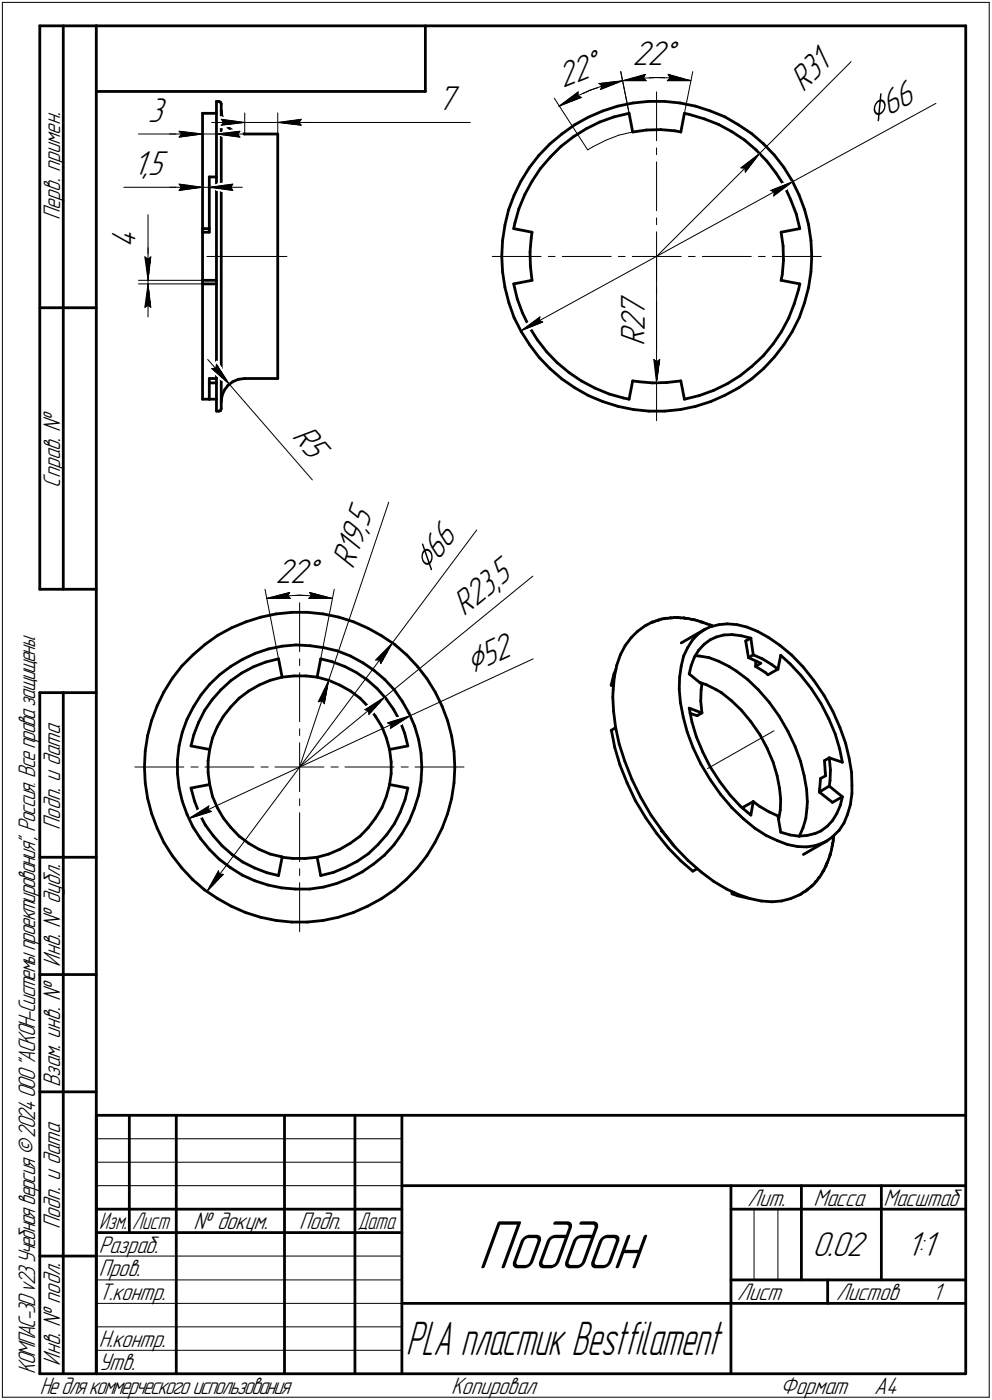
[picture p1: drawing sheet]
<svg xmlns="http://www.w3.org/2000/svg" width="211mm" height="298mm" viewBox="0 0 211 298" stroke-linecap="round" stroke-linejoin="round" font-family="sans-serif">
<defs><g id="words">
<text font-size="15.6" x="101.6" y="270.1">Поддон</text>
<text font-size="10.7" x="86.3" y="288.5">PLA пластик Bestfilament</text>
<g font-size="8.5">
<text x="186" y="26.3" transform="rotate(-29 186 26.3)">⌀66</text>
<text x="91.3" y="122.2" transform="rotate(-53 91.3 122.2)">⌀66</text>
<text x="100.4" y="143.5" transform="rotate(-25 100.4 143.5)">⌀52</text>
</g>
<g font-size="7.8">
<text x="134.6" y="13.9">22°</text>
<text x="93.1" y="23.5">7</text>
<text x="119.7" y="18.8" transform="rotate(-22 119.7 18.8)">22°</text>
<text x="170.9" y="19.8" transform="rotate(-45 170.9 19.8)">R31</text>
<text x="31.5" y="26">3</text>
<text x="28.3" y="37.3">1,5</text>
<text x="28.9" y="52.7" transform="rotate(-90 28.9 52.7)">4</text>
<text x="137.2" y="70.6" transform="rotate(-90 137.2 70.6)">2</text>
<text x="137.2" y="67.4" transform="rotate(-90 137.2 67.4)">7</text>
<text x="137.2" y="73.7" transform="rotate(-90 137.2 73.7)">R</text>
<text x="62" y="93.1" transform="rotate(49 62 93.1)">R5</text>
<text x="78.2" y="112.4" transform="rotate(-71 78.2 112.4)">5</text>
<text x="58.6" y="124.2">22°</text>
<text x="75.2" y="121.4" transform="rotate(-71 75.2 121.4)">R19,</text>
<text x="106.6" y="124.9" transform="rotate(-39 106.6 124.9)">5</text>
<text x="98.8" y="131.3" transform="rotate(-39 98.8 131.3)">R23,</text>
<text x="172.9" y="267.5">0.02</text>
<text x="192.9" y="267.5">1:1</text>
</g>
<g font-size="5.4">
<text x="12.8" y="46.9" transform="rotate(-90 12.8 46.9)">Перв. примен.</text>
<text x="12.8" y="103.8" transform="rotate(-90 12.8 103.8)">Справ. №</text>
<text x="12.8" y="176.7" transform="rotate(-90 12.8 176.7)">Подп. и дата</text>
<text x="12.8" y="205.8" transform="rotate(-90 12.8 205.8)">Инв. № дубл.</text>
<text x="12.8" y="231.6" transform="rotate(-90 12.8 231.6)">Взам. инв. №</text>
<text x="159.1" y="256.8">Лит.</text>
<text x="173.1" y="256.8">Масса</text>
<text x="188" y="256.8">Масштаб</text>
<text x="12.8" y="261.7" transform="rotate(-90 12.8 261.7)">Подп. и дата</text>
<text x="41.2" y="261.8">№ докум.</text>
<text x="63.6" y="261.8">Подп.</text>
<text x="21" y="266.8">Разраб.</text>
<text x="21" y="271.8">Пров.</text>
<text x="21" y="276.8">Т.контр.</text>
<text x="156.9" y="276.8">Лист</text>
<text x="177.9" y="276.8">Листов</text>
<text x="198.4" y="276.8">1</text>
<text x="21" y="286.8">Н.контр.</text>
<text x="7.5" y="292.5" transform="rotate(-90 7.5 292.5)">КОМПАС-3Dv23Учебнаяверсия©2024ООО&quot;АСКОН-Системыпроектирования&quot;, Россия. Всеправазащищены.</text>
<text x="12.8" y="290.8" transform="rotate(-90 12.8 290.8)">Инв. № подл.</text>
<text x="21" y="291.8">Утв.</text>
<text x="8.5" y="296.7">Недлякоммерческогоиспользования</text>
<text x="96" y="296.8">Копировал</text>
<text x="166" y="296.8">Формат</text>
<text x="186" y="296.8">A4</text>
</g>
<g font-size="5.3">
<text x="21.1" y="261.8">Изм.</text>
<text x="28.1" y="261.8">Лист</text>
<text x="76.1" y="261.8">Дата</text>
</g>
</g></defs>
<g fill="none" stroke="#000" stroke-width=".59">
<path d="M8.5 5.5v120zM8.5 5.5h12zM13.5 5.5v120zM20.5 5.5v287zM20.5 5.5h185zM20.5 19.5h70zM90.5 5.5v14zM205.5 5.5v287zM43.1 24.1v24.6zM43.1 24.1h3zM44.5 39.9h1.6zM44.5 37.7v11z"/>
<path d="M44.5 37.7h1.6zM46.1 21.6h.5zM46.1 21.6v33zM46.6 21.6l.3 .2zM46.9 21.8l.2 .3zM47.1 23.5l.1 1.4zM47.1 22.1v32.5zM47.2 24.9l.6 1.2zM47.8 26.1l.7 1zM48.5 27.1l1 .8zM49.5 27.9l1.2 .5zM50.7 28.4l1.4 .1z"/>
<path d="M52.1 28.5h7zM59.1 28.5v52.1zM110.8 38.6l-1.4 3zM112.6 35.7l-1.8 2.9zM113.2 38.6l-1.5 2.8zM114.6 33.1l-2 2.6zM115 35.9l-1.8 2.7zM117 30.6l-2.4 2.5zM117 30.6l2.5-2.1zM117.1 33.4l-2.1 2.5zM119.4 31.2l2.6-2.1zM119.4 31.2l-2.3 2.2z"/>
<path d="M119.5 28.5l2.8-1.9zM122 29.1l2.7-1.7zM122.3 26.6l2.8-1.6zM124.7 27.4l2.9-1.4zM125.1 25l3.2-1.4zM127.6 26l3-1.1zM128.3 23.6l3.1-1zM130.6 24.9l3.3-.8zM131.4 22.6l3.3-.7zM133.9 24.1l.7 4zM134.6 28.1l3-.4zM134.7 21.9l3.3-.3z"/>
<path d="M137.6 27.7l3-.1zM138 21.6h3.4zM140.6 27.6l3 .3zM141.4 21.6l3.3 .3zM143.6 27.9l1.3 .2zM144.7 21.9l3.3 .7zM145.6 24.1l1.1 .3zM145.6 24.1l-.7 4zM146.7 24.4l3.2 .9zM148 22.6l3.1 1zM149.9 25.3l3 1.2zM151.1 23.6l3.2 1.3z"/>
<path d="M152.9 26.5l2.8 1.5zM154.3 24.9l2.8 1.7zM155.7 28l2.7 1.8zM157.1 26.6l2.8 1.8zM158.4 29.8l2.5 2.1zM159.9 28.4l2.6 2.2zM160.9 31.9l2.3 2.4zM162.5 30.6l2.3 2.4zM163.2 34.3l1.9 2.5zM164.8 33l2 2.6zM165.1 36.8l1.8 2.7zM166.8 35.6l1.8 2.9z"/>
<path d="M166.9 39.5l1.3 3zM168.6 38.5l1.4 3zM43.1 59.7h3zM43.1 48.7h1.4zM43.1 59.7v.8zM43.1 48.7v.7zM43.1 49.4v10.3zM43.1 49.4h1.4zM44.5 48.7v.7zM46.1 54.6v32.9zM47.1 54.6v32.4zM106.8 54.6l.1 3.3z"/>
<path d="M106.9 57.9l.5 3.3zM106.9 51.2l-.1 3.4zM107.4 47.9l-.5 3.3zM108.2 44.7l-.8 3.2zM109.3 48.7l3.9 .7zM109.4 41.6l-1.2 3.1zM109.6 47.5l-.3 1.2zM110.4 44.4l-.8 3.1zM111.7 41.4l-1.3 3zM112.8 53.7l.1 3zM112.9 56.7l.3 3zM113 50.7l-.2 3z"/>
<path d="M113.2 49.4l-.2 1.3zM166.2 59.7l4 .8zM166.2 49.4l4-.7zM166.2 49.4l.4 3zM166.5 58.4l-.3 1.3zM166.6 52.4l.1 3.1zM166.7 55.5l-.2 2.9zM168.2 42.5l1.2 3.1zM169.4 45.6l.8 3.1zM170 41.5l1.2 3.1zM171.2 44.6l.8 3.2zM172 47.8l.6 3.4z"/>
<path d="M172.6 57.9l-.6 3.3zM172.6 51.2l.1 3.3zM172.7 54.6l-.1 3.3zM172.7 54.5h.1M8.5 65.5h12zM43.1 60.5v24.5zM43.1 60.5h3zM107.4 61.2l.9 3.3zM108.3 64.5l1.1 3.1zM109.3 60.5l.8 3.2zM109.3 60.5l3.9-.8zM109.4 67.6l1.5 3z"/>
<path d="M110.1 63.7l1.1 2.9zM110.9 70.6l1.8 2.8zM111.2 66.6l1.4 3zM112.6 69.6l1.7 2.7zM112.7 73.4l2 2.7zM114.3 72.3l2 2.6zM114.7 76.1l2.3 2.4zM116.3 74.9l2.2 2.3zM117 78.5l2.5 2.2zM118.5 77.2l2.6 2.1zM121.1 79.3l2.6 1.8zM160 78l2.4-2.2z"/>
<path d="M164.5 73.2l-2.1 2.6zM164.8 76l-2.3 2.5zM166.3 70.6l-1.8 2.6zM166.8 73.4l-2 2.6zM167.8 67.7l-1.5 2.9zM168.6 70.6l-1.8 2.8zM169 64.7l-1.2 3zM169.9 61.6l-.9 3.1zM170.1 67.6l-1.5 3zM170.2 60.5l-.3 1.1zM171.2 64.4l-1.1 3.2zM172 61.2l-.8 3.2z"/>
<path d="M43.1 85h1.4zM44.5 85h1.6zM44.5 81.5h1.6zM44.5 80.6h1.6zM44.5 80.6v4.4zM46.1 87.5h.5zM46.6 87.5h.3zM47.1 87l-.2 .5zM47.2 84.2l-.1 1.4zM47.8 83.1l-.6 1.1zM48.5 82l-.7 1.1zM48.5 82l1-.7z"/>
<path d="M49.5 81.3l1.2-.5zM50.7 80.8l1.4-.2zM52.1 80.6h7zM119.5 80.7l2.8 1.8zM122.3 82.5l2.9 1.7zM123.7 81.1l2.9 1.5zM125.2 84.2l3.1 1.3zM126.6 82.6l3 1.3zM128.3 85.5l3.2 1zM129.6 83.9l3.1 .9zM131.5 86.5l3.3 .7zM132.7 84.8l1.2 .2z"/>
<path d="M134.6 81.1l1.3 .2zM134.6 81.1l-.7 3.9zM134.8 87.2l3.3 .3zM135.9 81.3l3 .2zM138.1 87.5h3.3zM138.9 81.5l3-.1zM141.4 87.5l3.4-.3zM141.9 81.4l3-.3zM144.8 87.2l3.2-.7zM144.9 81.1l.7 3.9zM145.6 85l3.2-.8zM148 86.5l3.2-1z"/>
<path d="M148.8 84.2l3-1.1zM151.2 85.5l3.1-1.3zM151.8 83.1l3-1.4zM154.3 84.2l2.9-1.7zM154.8 81.7l2.7-1.7zM157.2 82.5l2.7-1.8zM157.5 80l2.5-2zM159.9 80.7l2.6-2.2zM8.5 125.5h12zM41.1 139.4l2.5-2.2zM41.1 139.4l-2.4 2.4zM43.6 137.2l2.7-1.9z"/>
<path d="M46.3 135.3l3-1.6zM49.3 133.7l3-1.3zM52.3 132.4l3.2-1zM54.4 139.1l2.7-.9zM55.5 131.4l3.3-.7zM57.1 138.2l3-.6zM58.8 130.7l3.3-.3zM60.1 137.6l2.9-.3zM62.1 130.4h3.3zM63 137.3l3 .2zM65.4 130.4l3.3 .3zM66 137.5l2.9 .4z"/>
<path d="M68.7 130.7l3.4 .7zM68.9 137.9l2.9 .7zM71.8 138.6l2.8 1.1zM72.1 131.4l3.2 1zM74.6 139.7l2.6 1.4zM75.3 132.4l3 1.4zM78.3 133.8l2.9 1.6zM81.2 135.4l2.8 1.8zM84 137.2l2.5 2.2zM86.5 139.4l2.3 2.5zM132 139.4l-.8 2.2zM133 137.5l-1 1.9z"/>
<path d="M134.3 135.8l-1.3 1.7zM135.6 134.5l1.6-1.2zM135.6 134.5l-1.3 1.3zM137.2 133.3l.4-.2zM137.6 133.1l1.1-.6zM138.7 132.5h.1M138.8 132.5l.1-.1zM138.9 132.4h.2zM139.1 132.4l.3-.2zM139.4 132.2l.6-.1zM140 132.1h.1M140.1 132l-.1 .1z"/>
<path d="M140.1 132h.2zM140.3 132l.4-.2zM140.7 131.8l.5-.1zM141.2 131.7h.1M141.3 131.7h.1M141.4 131.7h.2zM141.6 131.7h.5zM142.1 131.7l.5-.1zM142.6 131.6h.1M142.7 131.6h.1M142.7 131.6h.3zM143 131.6l.4-.1z"/>
<path d="M143.4 131.5h.4zM143.8 131.5h.1M143.9 131.5h.2zM144.1 131.5h.3zM144.4 131.5l.4 .1zM144.8 131.6h.7zM144.9 136.9l5-2.9zM145.5 139.7l-.6 2.1zM145.5 131.6h.1M145.5 131.6l.2 .1zM145.7 131.7h.3zM146 131.7h.6z"/>
<path d="M146.3 137.9l-.8 1.8zM146.6 131.7l.6 .2zM147.2 131.9h.1M147.3 136.3l-1 1.6zM147.3 131.9h.2zM147.5 131.9l.3 .1zM147.7 140l-.6 1.7zM147.8 132l.6 .2zM147.9 139.6l.9 .1zM148.4 132.2l.7 .2zM148.5 135l1.4-1zM148.5 135l-1.2 1.3z"/>
<path d="M148.7 138.4l-1 1.6zM148.8 139.7l2.1 .3zM149.1 132.4h.1M149.2 132.4h.1M149.3 132.4l.1 .1zM149.4 132.5l.3 .1zM149.7 132.6l.7 .2zM149.9 137.2l1.2-1zM149.9 137.2l-1.2 1.2zM149.9 134l1.3-.6zM150.4 132.8l.7 .3zM151.1 136.2l1.3-.6z"/>
<path d="M151.1 133.1h.1M151.2 133.4l1.8-.4zM151.2 133.1h.1M151.2 133.2h.1M151.3 133.2h.1M151.4 133.2h.1M151.4 133.3h.1M151.5 133.3h.1zM152.4 135.6l1.6-.4zM153 133l1.8-.2zM154 135.2l1.8-.1zM154.8 132.8l2 .2z"/>
<path d="M155.8 135.1l1.9 .3zM156.8 133l2.1 .5zM157.7 135.4l2.1 .5zM158.7 136.5l1.1-.6zM158.7 136.5l.6 3.5zM158.9 133.5l2.3 1zM159.8 135.9l.5 3.5zM160.3 139.4l1.9 .9zM161.2 134.5l2.3 1.2zM163.5 135.7l2.4 1.7zM165.9 137.4l2.5 2zM166.1 139.5l2 1.9z"/>
<path d="M166.1 139.5l-.6 3zM168.4 139.4l2.5 2.6zM8.5 147.5v145zM8.5 147.5h12zM13.5 147.5v145zM30.9 159.9l-.2 3.4zM31.4 156.6l-.5 3.3zM32.3 153.4l-.9 3.2zM33.4 150.3l-1.1 3.1zM34.9 147.3l-1.5 3zM36.7 144.4l-1.8 2.9zM38.1 158.8l-.3 3z"/>
<path d="M38.7 141.8l-2 2.6zM38.8 156l-.7 2.8zM39.8 153.2l-1 2.8zM40.6 158.8l4 .8zM41.1 150.5l-1.3 2.7zM41.2 156.5l-.6 2.3zM42.2 153.8l-1 2.7zM42.8 148l-1.7 2.5zM43.5 151.3l-1.3 2.5zM44.6 145.7l2.1-2zM44.6 145.7l-1.8 2.3zM44.6 159.6l-.3 2.4z"/>
<path d="M45.1 149l-1.6 2.3zM45.2 157.1l-.6 2.5zM46.2 154.8l-1 2.3zM46.7 143.7l2.4-1.8zM47 146.9l2.1-2zM47 146.9l-1.9 2.1zM47.5 152.6l-1.3 2.2zM49.1 141.9l2.5-1.5zM49.1 150.5l-1.6 2.1zM49.1 144.9l2.3-1.6zM50.9 148.7l2-1.5zM50.9 148.7l-1.8 1.8z"/>
<path d="M51.4 143.3l2.5-1.3zM51.6 140.4l2.8-1.3zM52.9 147.2l2.2-1.3zM53.9 142l2.7-1zM55.1 145.9l2.4-1zM56.6 141l2.7-.7zM57.5 144.9l2.5-.7zM59.3 140.3l.7 3.9zM60 144.2l2.6-.3zM62.6 143.9h2.5zM65.1 143.9l2.4 .3zM67.5 144.2l2.4 .7z"/>
<path d="M68.2 140.3l-.7 3.9zM68.2 140.3l2.4 .6zM69.9 144.9l2.4 1zM70.6 140.9l2.7 1zM72.3 145.9l2.3 1.3zM73.3 141.9l2.5 1.3zM74.6 147.2l2 1.5zM75.8 143.2l2.3 1.6zM76.6 148.7l1.8 1.8zM77.2 141.1l2.4 1.6zM78.1 144.8l2.2 1.8zM78.4 150.5l1.5 2.1z"/>
<path d="M79.6 142.7l2.3 2zM79.9 152.6l1.4 2.2zM80.3 146.6l1.8 2.2zM81.3 154.8l.9 2.3zM81.9 144.7l2 2.2zM82.1 148.8l1.6 2.2zM82.2 157.1l.7 2.5zM82.9 159.6l3.9-.8zM82.9 159.6l.3 2.6zM83.7 151l1.4 2.5zM83.9 146.9l1.7 2.5zM85.1 153.5l1 2.6z"/>
<path d="M85.6 149.4l1.4 2.5zM86.1 156.1l.7 2.7zM87 151.9l1.2 2.7zM88.2 154.6l.9 2.9zM88.8 141.9l2 2.6zM89.1 157.5l.5 2.9zM90.8 144.5l1.8 2.9zM92.6 147.4l1.5 3zM94.1 150.4l1.1 3.1zM95.2 153.5l.9 3.2zM96.1 156.7l.5 3.3zM130 155.5l.1 .2z"/>
<path d="M130 145.9l.6-.3zM130 155.5l1-.6zM130 145.9l.5 .2zM130.1 155.7l.7 3.5zM130.4 148.4l.2 3.1zM130.5 146.8l-.1 1.6zM130.6 151.5l.4 3.4zM130.6 143.5l-.6 2.4zM130.7 144.1l-.2 2.7zM130.8 159.2l1.1 3.7zM131 154.9l.7 3.5zM131.1 142.5l-.5 1z"/>
<path d="M131.2 141.6l-.5 2.5zM131.7 158.4l1.2 3.7zM144.5 146.7l.3 2.9zM144.6 144.2l-.1 2.5zM144.8 149.6l.6 3.1zM144.9 141.8l-.3 2.4zM145.4 152.7l.8 3.2zM146.2 155.9l1.3 3.4zM146.6 150.8l.6 3zM146.6 150.8l2.8 1zM146.6 143.5l2.8 2.2zM146.8 151.9l1.5 .5z"/>
<path d="M147.1 141.7l-.5 1.8zM147.2 153.8l1 3.1zM147.5 159.3l1.6 3.3zM148.2 156.9l1.3 3.2zM148.3 152.4l1.1-.6zM148.8 145.3l1.5 .5zM149.1 149.3l.3 2.5zM149.2 146.9l-.1 2.4zM149.4 145.7l-.2 1.2zM150.3 145.8l2 1zM150.9 140l2 .8zM152.3 146.8l1.2 .7z"/>
<path d="M152.9 140.8l2.2 1.1zM153.5 147.5l2.1 1.7zM155.1 141.9l1.6 1zM155.6 149.2l2.1 2zM156.7 142.9l2.4 1.8zM157.7 151.2l2.1 2.5zM159.1 144.7l2.3 2.2zM159.3 140l1-.6zM159.3 140l1.8 .9zM159.8 153.7l1.9 2.8zM160.8 141.9l2 1.3zM160.8 141.9l1.1-.7z"/>
<path d="M160.8 140.7v1.2zM161.1 140.9l.8 .3zM161.4 146.9l2.3 2.6zM161.7 156.5l1.5 2.8zM162.2 140.3l2 1.2zM162.8 143.2l.6 .5zM163.2 159.3l1.3 3zM163.4 143.7l2.1-1.2zM163.7 149.5l2.1 3zM164.2 141.5l1.3 1zM165.8 152.5l1.8 3.2zM167.6 155.7l1.6 3.2z"/>
<path d="M168.1 141.4l2.3 2.4zM169.2 158.9l1.1 3.2zM170.4 143.8l2.2 2.8zM170.9 142l2.2 2.9zM172.6 146.6l2.1 3.2zM173.1 144.9l2.2 3.2zM174.7 149.8l1.7 3.3zM175.3 148.1l1.9 3.4zM176.4 153.1l1.3 3.2zM177.2 151.5l1.5 3.4zM177.7 156.3l.9 3.1zM178.6 159.4l.6 2.9z"/>
<path d="M178.7 154.9l1.2 3.3zM179.9 158.2l.8 3.3zM30.7 163.3l.2 3.4zM30.9 166.7l.5 3.3zM31.4 170l.9 3.2zM32.3 173.2l1.1 3.2zM33.4 176.4l1.5 3zM34.9 179.4l1.8 2.8zM37.8 161.8v3zM37.8 164.8l.3 2.9zM38.1 167.7l.7 2.9zM38.8 170.6l1 2.8z"/>
<path d="M39.8 173.4l1.3 2.7zM40.6 167.8l4-.8zM40.6 167.8l.8 2.8zM41.1 176.1l1.6 2.5zM41.4 170.6l1 2.6zM42.4 173.2l1.3 2.5zM42.7 178.6l1.8 2.2zM43.7 175.7l1.7 2.3zM44.3 164.5l.3 2.5zM44.3 162v2.5zM44.6 167l.6 2.6zM45.2 169.6l1 2.4z"/>
<path d="M45.4 178l1.8 2.1zM46.2 172l1.3 2.2zM47.5 174.2l1.6 2zM49.1 176.2l1.8 1.9zM50.9 178.1l2 1.5zM52.9 179.6l2.2 1.2zM74.5 179.6l2.1-1.5zM78.4 176.2l-1.8 1.9zM79.9 174.2l-1.5 2zM81.3 172l-1.4 2.2zM82.2 169.6l-.9 2.4zM82.3 177.7l-1.9 2.1z"/>
<path d="M82.9 167.1l-.7 2.5zM82.9 167.1h.1M82.9 167l3.9 .8zM83.2 162.2v2.6zM83.2 164.8l-.3 2.2zM83.8 179.9l-2 2.2zM83.9 175.4l-1.6 2.3zM85.2 172.9l-1.3 2.5zM85.5 177.5l-1.7 2.4zM86.2 170.3l-1 2.6zM86.8 167.8l-.6 2.5zM87 174.9l-1.5 2.6z"/>
<path d="M88.1 172.2l-1.1 2.7zM89.1 169.3l-1 2.9zM89.6 160.4l.1 2.9zM89.6 166.5l-.5 2.8zM89.7 163.5l-.1 3zM89.7 163.3v.2zM92.5 179.4l-1.7 2.8zM94.1 176.4l-1.6 3zM95.2 173.2l-1.1 3.2zM96.1 170l-.9 3.2zM96.6 166.7l-.5 3.3zM96.6 160l.2 3.4z"/>
<path d="M96.8 163.4l-.2 3.3zM131.9 162.9l1.5 3.8zM132.9 162.1l1.6 3.8zM133.4 166.7l1.8 3.8zM134.5 165.9l1.8 3.9zM135.2 170.5l2.2 3.7zM136.3 169.8l2.2 3.8zM137.4 174.2l2.4 3.3zM138.5 173.6l2.6 3.5zM139.8 177.5l2.4 3.1zM140.7 176.9l.3 .2zM140.8 176.8l-.1 .1z"/>
<path d="M141 177.1l2.4 3.1zM141.1 177.1l2.6 3.3zM149.1 162.6l2 3.4zM149.5 160.1l1.6 3.2zM151.1 163.3l2.1 3.2zM151.1 166l2.2 3.2zM153.2 166.5l2.2 2.8zM153.3 169.2l2.4 2.8zM155.4 169.3l2.2 2.5zM155.7 172l2.5 2.3zM157.6 171.8l2.2 1.8zM158.2 174.3l2.4 2.1z"/>
<path d="M158.2 171.9v.3zM158.2 171.9l2.1-1.2zM160.3 170.7l1.3 1zM160.3 170.7l-.5 2.9zM160.6 176.4l2.4 1.5zM161.6 171.7l2.1 1.2zM163 177.9l2.4 1.1zM163.7 172.9l1.8 .8zM164.5 162.3l.9 2.9zM165.4 179l2.2 .8zM165.4 165.2l.5 2.6zM165.5 173.7l.6 3.5z"/>
<path d="M165.9 167.8l.2 2.5zM166 172.5l-.3 1.9zM166.1 177.2l2 .6zM166.1 170.3l-.1 2.2zM167.6 179.8l2.1 .5zM168.1 177.8l1.9 .3zM170 178.1l1.8-.2zM170.3 162.1l.8 3.1zM170.9 176.3l-.8 1.8zM171.1 165.2l.5 2.9zM171.4 174.3l-.5 2zM171.6 168.1l.2 2.6z"/>
<path d="M171.7 172l-.3 2.3zM171.8 177.9l1.7-.4zM171.8 170.7l-.1 1.3zM173.5 177.5l1.2-.5zM174.3 168.7l2.1-1.3zM174.3 168.7l2.8 2.2zM174.4 168l-.1 .7zM174.6 165.8l-.2 2.2zM174.6 165.8l1.1-.6zM174.7 177l1.3-1.1zM175.1 179.5l.8-.4zM175.4 162l1-.6z"/>
<path d="M175.4 162l.2 2.5zM175.6 164.5l.1 .7zM175.9 179.1l1.4-1zM176.4 161.4l2.8 .9zM176.4 167.4l2.8 2.3zM176.4 161.4l.3 2.5zM176.6 166.2l-.2 1.2zM176.7 163.9l-.1 2.3zM177.1 174.8l-1.1 1.1zM177.1 170.9l2.1-1.2zM177.1 179.7h.1M177.1 179.8v.2z"/>
<path d="M177.2 179.5l-.1 .2zM177.3 178.1l1.3-1.3zM177.3 178.6v.1zM177.3 178.7v.4zM177.3 179.1l-.1 .4zM177.4 178.1v.3zM177.4 178.4l-.1 .2zM178.1 173.2l-1 1.6zM178.8 171.4l-.7 1.8zM179.2 169.7l-.4 1.7zM179.6 175.3l-1 1.5zM180.3 173.4l-.7 1.9z"/>
<path d="M180.7 161.5l.5 2.9zM180.9 171.4l-.6 2zM181.2 164.4l.1 2.8zM181.3 169l-.4 2.4zM181.3 167.2v1.8zM8.5 182.5h12zM36.7 182.2l2 2.6zM38.7 184.8l2.3 2.5zM41 187.3l2.5 2.2zM43.5 189.5l2.8 1.8zM44.5 180.8l2.2 2.2zM46.3 191.3l2.9 1.7z"/>
<path d="M46.7 183l2.3 1.7zM47.2 180.1l2.2 1.8zM49 184.7l2.6 1.7zM49.2 193l3 1.3zM49.4 181.9l2.2 1.7zM51.6 186.4l2.6 1.1zM51.6 183.6l2.6 1.2zM52.2 194.3l3.3 1zM54.2 187.5l2.9 1zM54.2 184.8l2.6 1zM55.1 180.8l2.4 1.1zM55.5 195.3l3.3 .7z"/>
<path d="M56.8 185.8l2.5 .6zM57.1 188.5l2.8 .6zM57.5 181.9l2.5 .6zM58.8 196l3.3 .3zM59.9 189.1l3 .2zM60 182.5l-.7 3.9zM60 182.5h.1M60 182.5l2.3 .3zM62.1 196.3h3.3zM62.3 182.8h2.6zM62.9 189.3h3zM64.9 182.8l2.6-.3z"/>
<path d="M65.4 196.3l3.3-.3zM65.9 189.3l2.9-.4zM67.5 182.5l2.4-.6zM67.5 182.5l.7 3.9zM68.2 186.4l2.8-.6zM68.7 196l3.3-.7zM68.8 188.9l2.8-.8zM69.9 181.9l2.4-1.1zM71 185.8l2.6-1.1zM71.6 188.1l2.8-1.1zM72 195.3l3.2-1zM72.3 180.8l2.2-1.2z"/>
<path d="M73.6 184.7l2.4-1.3zM74.4 187l2.6-1.3zM75.2 194.3l3-1.3zM76 183.4l2.4-1.6zM77 185.7l2.5-1.7zM78.2 193l3-1.7zM78.4 181.8l2-2zM79.5 184l2.3-1.9zM81.2 191.3l2.7-1.8zM83.9 189.5l2.5-2.2zM88.7 184.9l-2.3 2.4zM90.8 182.2l-2.1 2.7z"/>
<path d="M142.2 180.6l2.7 2.7zM143.7 180.4l2.7 2.8zM144.9 183.3l2.5 2.2zM146.4 183.2l2.8 2.5zM147.4 185.5l.9-.5zM149.2 185.7l2.7 2zM151.9 187.7l2.7 1.6zM154.6 189.3l2.5 1.2zM155.7 189.9l.1 .4zM155.8 190.3l1.2 .5zM155.8 190.3l.4-.2zM157 190.8l2.2 .5z"/>
<path d="M157.1 190.5l2.5 .8zM159.6 191.3l2.4 .6zM162 191.9l2.3 .1zM164.3 192l2-.1zM166.3 191.9l1.9-.6zM168.2 191.3l1.8-.7zM169.7 180.3h1.9zM170 190.6l.3-.1zM170.3 190.5l.3-.3zM170.7 190.2l.4-.3zM170.7 190.2h-.1zM170.9 181.9l5-2.8z"/>
<path d="M171.1 189.9l.3-.2zM171.6 180.3l1.8-.2zM171.6 189.6l-.2 .1zM171.8 189.5h.1M171.7 189.5l-.1 .1zM172.1 189.1l.4-.2zM172.1 189.1l-.3 .4zM172.6 188.7l-.1 .2zM172.8 188.6h.1M172.7 188.6l-.1 .1zM173.2 188.2l-.4 .4zM173.4 180.1l1.7-.6z"/>
<path d="M173.5 187.9l-.3 .3zM173.7 187.7h.1M173.6 187.7l-.1 .2zM173.7 187.6v.1zM173.9 187.4l-.2 .2zM174.2 187l-.3 .4zM174.2 186.9v.1zM174.4 186.8h.1M174.3 186.8l-.1 .1zM174.8 186.2l-.4 .6zM175 185.8l-.2 .4zM175.1 185.6l-.1 .2z"/>
<path d="M175.3 185.4h.1M175.2 185.4h.1M175.2 185.5l-.1 .1zM175.5 184.8l-.2 .6zM175.7 184.5l-.2 .3zM175.8 184.2h.1M175.8 184.3h.1M175.8 184.4l-.1 .1zM175.9 184l-.1 .2zM175.9 183.8v.2zM176 183.6h.1M176 183.7l-.1 .1z"/>
<path d="M176.3 183l-.3 .6zM176.5 182.4l-.2 .6zM176.6 181.9v.2zM176.6 182.1l-.1 .3zM176.7 181.8h.1M176.7 181.9h-.1zM177 180.8l-.3 1zM177 180.3v.5zM177.1 180l-.1 .3zM8.5 207.5h12zM8.5 232.5h12zM20.5 237.5h185z"/>
<path d="M20.5 237.5v55zM27.5 237.5v25zM37.5 237.5v55zM60.5 237.5v55zM75.5 237.5v55zM85.5 237.5v55zM20.5 257.5h65zM85.5 252.5h120zM155.5 252.5v40zM155.5 257.5h15zM170.5 252.5v20zM170.5 257.5h35z"/>
<path d="M187.5 252.5v20zM8.5 267.5h12zM20.5 262.5h65zM85.5 277.5h70zM155.5 277.5h50zM155.5 272.5h50zM176.1 272.5v5zM8.5 292.5h12zM20.5 292.5h185z"/>
</g>
<g fill="none" stroke="#000" stroke-width=".21">
<path d="M.5 .5v297zM.5 .5h210zM123 19.6l-.1 .8zM125.6 19.2l3.3-1.2zM127.4 17.8l.7 .5zM127.4 17.8l5.1-.6zM127.8 19l4.7-1.8zM128.1 18.3l-.3 .7zM128.9 18l3.6-.8zM132.1 15.2l1.8 8.9zM132.5 17.2l3.6-.5zM132.5 17.2l4.8-1.4z"/>
<path d="M132.5 17.2h5zM136.1 16.7l3.5-.2zM136.9 16.6l.6 .6zM137.3 15.8l-.4 .8zM139.6 16.5l3.6 .1zM139.7 19.6v10.4zM142 17.2h5zM142 17.2l.6-.6zM142.2 15.8l.4 .8zM142.2 15.8l4.8 1.4zM143.2 16.6l3.5 .5zM146.7 17.1l.3 .1z"/>
<path d="M147.4 15.2l-1.8 8.9zM181.1 13.1l-19.5 19.6zM210.5 .5v297zM26.3 39.9h11.8zM29.5 28.5h8.6zM36.1 28.5h7zM36.1 39.9h7zM38.1 28.5h5zM38.1 39.9h5zM38.1 27.9l5 .6zM38.1 27.9l.5 .6zM38.1 29.2l5-.7z"/>
<path d="M38.1 39.2l5 .7zM38.1 39.2l.5 .7zM38.6 28.5l-.5 .7zM38.6 39.9l-.5 .7zM43.1 24.1v6.5zM43.1 37.8v10.9zM43.1 28.5h3zM43.1 39.9h1.4zM44.5 37.7v4.1zM44.5 39.9l5 .7zM44.5 39.9l5-.7zM44.5 39.9h7.1z"/>
<path d="M45 26.1h7.1zM46.1 24.1v6.5zM46.1 28.5l5 .7zM46.1 28.5l5-.6zM46.1 28.5h7zM47.1 25.4l5 .7zM47.1 25.4l.5 .7zM47.1 26.7l5-.6zM47.6 26.1l-.5 .6zM49.1 39.9l.4 .7zM49.5 39.2l-.4 .7zM50.5 28.5l.6 .7z"/>
<path d="M51.1 27.9l-.6 .6zM52.1 24v4.5zM52.1 26.1h7zM59.1 26.1h31.9zM59.1 24v4.5zM59.1 26.1l5 .6zM59.1 26.1l5-.7zM59.1 26.1h6.9zM63.6 26.1l.5 .6zM64.1 25.4l-.5 .7zM91 26.1h9.1zM117.9 20.9l5 7.6z"/>
<path d="M119 22.6l.2-.1zM119 22.6l4-3zM119 22.6l4.7-1.9zM119.2 22.5l3.1-1.8zM122.3 20.7l3.3-1.5zM122.9 28.5l2.2 3.4zM122.9 20.4l.8 .3zM125.1 31.9l1.1-.7zM126.2 31.2l2.7-1.3zM128.9 29.9l2.8-1.1zM131.7 28.8l2.9-.7zM139.7 31.5v1.4z"/>
<path d="M139.7 34.5v10.4zM157.6 35.7l.9 .1zM157.6 35.7l4-3zM158.5 35.8l.1 .9zM161.6 32.7l-3 4zM168.7 38.7l30.4-16.7zM29.5 59.7h13.6zM30.8 54.7l.7 .5zM30.8 54.7l.7 5zM31.5 54.7v5zM31.5 45.7v9zM31.5 55.2l.6-.5z"/>
<path d="M31.5 52.7v7zM31.5 59.7v.8zM32.1 54.7l-.6 5zM38.1 40.6l5-.7zM44 54.6h17zM104.7 54.6h10.4zM116.7 54.6h1.4zM119.6 54.6h10.4zM131.6 54.6h1.4zM134.5 54.6h5.2zM139.7 54.6h5.2zM139.7 54.6v5.2z"/>
<path d="M139.7 46.4v1.4zM139.7 49.4v5.2zM139.7 54.6v26.9zM139.7 54.6l21.9-21.9zM146.5 54.6h1.4zM149.4 54.6h10.5zM161.4 54.6h1.4zM164 40.6l.8 .3zM164 40.6l4.7-1.9zM164.3 54.6h10.5zM164.6 41.7l4.1-3zM164.8 40.9l-.2 .8z"/>
<path d="M29.5 60.5h13.6zM30.8 65.4l.7-.4zM31.5 60.5l-.7 4.9zM31.5 65l.6 .4zM31.5 60.5l.6 4.9zM31.5 60.5v7zM44.2 76.5l4.6 5.3zM45 78.5l.9-.1zM45 78.5l3.8 3.3zM46.1 77.6l2.7 4.2zM46.1 77.6l-.2 .8zM110.8 70.4l4.1-2.9z"/>
<path d="M110.8 70.4l4.7-1.8zM110.8 70.4l57.9-31.7zM114.7 68.2l.8 .4zM114.9 67.5l-.2 .7zM139.1 76.5l.6 5zM139.1 76.5l.6 .5zM139.7 79.2v10.4zM139.7 76.2v1.4zM139.7 64.3v10.4zM139.7 61.3v1.4zM139.7 77l.7-.5zM140.4 76.5l-.7 5z"/>
<path d="M48.8 81.8l3.3 3.8zM52.1 85.6l14.4 16.6zM82.7 106.9l-12.8 38zM101.4 112.9l-17.9 24zM56.4 125.5l2.9 14.8zM56.7 127.4l3.5-.5zM56.7 127.4l4.9-1.2zM56.7 127.4h5.1zM60.2 126.9l3.6-.2zM61.2 126.8l.6 .6zM61.6 126.2l-.4 .6zM63.8 128.4v10.4z"/>
<path d="M63.8 126.7l3.4 .2zM65.7 127.4h5zM65.7 127.4l.6-.6zM65.9 126.2l.4 .6zM65.9 126.2l4.8 1.2zM67.2 126.9l3.5 .5zM71.1 125.5l-2.9 14.8zM83.5 136.9l-2.5 4.4zM83.5 136.9l-3.6 3.6zM83.5 136.9l-39.5 52.9zM63.8 140.3v1.4zM63.8 143.3v10.4z"/>
<path d="M63.8 155.2v1.4zM63.8 158.2v5.1zM67.7 149.4l.8-.2zM68.5 149.2l.5 .7zM69.9 144.9l-.9 5zM69.9 144.9l-2.2 4.5zM69.9 144.9l-6.1 18.4zM77.6 151.1l.8 .2zM77.6 151.1l4.3-2.7zM78.4 151.3l.1 .8zM79.9 140.5h.9zM80.8 140.5l.2 .8z"/>
<path d="M81.9 148.4l31.5-25.7zM81.9 148.4l-3.4 3.7zM82.5 153.9l.7 .4zM82.5 153.9l4.8-1.5zM83.1 155.1l4.2-2.7zM83.2 154.3l-.1 .8zM87.3 152.4l26.2-12.1zM28.7 163.3h10.4zM40.1 174.3l4.3-2.7zM40.1 174.3l4.9-1.5zM40.1 174.3l47.2-21.9zM40.6 163.3h1.6z"/>
<path d="M43.6 163.3h10.4zM44.2 172.4l.8 .4zM44.4 171.6l-.2 .8zM55.5 163.3h1.6zM58.5 163.3h5.3zM63.8 163.3h5.1zM63.8 173.1v10.4zM63.8 170.1v1.4zM63.8 163.3v5.3zM63.8 163.3l18.1-14.9zM70.4 163.3h1.6zM73.4 163.3h10.4z"/>
<path d="M85.3 163.3h1.6zM88.3 163.3h10.4zM150.5 163.7l14.2-8.1zM46.5 185.4l-2.5 4.4zM46.5 185.4l.2 .8zM46.7 186.2h.8zM47.5 186.2l-3.5 3.6zM63.8 188v10.4zM63.8 185v1.4zM20.5 247.5h65zM20.5 252.5h65zM20.5 242.5h65z"/>
<path d="M160.4 257.5v15zM165.5 257.5v15zM20.5 267.5h65zM20.5 272.5h65zM20.5 277.5h65zM.5 297.5h210zM20.5 282.5h65zM20.5 287.5h65z"/>
</g>
<g fill="#fff" stroke="#fff" stroke-width=".21">
<path d="M31.5 20.4h4.6zM31.5 20.5h4.6zM31.5 20.6h4.6zM31.5 20.7h4.6zM31.5 20.7h4.6zM31.5 20.8h4.6zM31.5 20.9h4.6zM31.5 21h4.6zM31.5 21.1h4.6zM31.5 21.2h4.6zM31.5 21.3h4.6zM31.5 21.3h4.6zM31.5 21.4h4.6zM31.5 21.5h4.6zM31.5 21.6h4.6zM31.5 21.7h4.6zM31.5 21.8h4.6zM31.5 21.8h4.6zM31.5 21.9h4.6zM31.5 22h4.6zM31.5 22.1h4.6zM31.5 22.2h4.6zM31.5 22.3h4.6zM31.5 22.4h4.6zM31.5 22.4h4.6zM31.5 22.5h4.6zM31.5 22.6h4.6zM31.5 22.7h4.6zM31.5 22.8h4.6zM31.5 22.9h4.6zM31.5 22.9h4.6zM31.5 23h4.6zM31.5 23.1h4.6zM31.5 23.2h4.6zM31.5 23.3h4.6zM31.5 23.4h4.6zM31.5 23.5h4.6zM31.5 23.5h4.6zM31.5 23.6h4.6zM31.5 23.7h4.6zM31.5 23.8h4.6zM31.5 23.9h4.6zM31.5 24h4.6zM31.5 24h4.6zM31.5 24.1h4.6zM31.5 24.2h4.6zM31.5 24.3h4.6zM31.5 24.4h4.6zM31.5 24.5h4.6zM31.5 24.6h4.6zM31.5 24.6h4.6zM31.5 24.7h4.6zM31.5 24.8h4.6zM31.5 24.9h4.6zM31.5 25h4.6zM31.5 25.1h4.6zM31.5 25.1h4.6zM31.5 25.2h4.6zM31.5 25.3h4.6zM31.5 25.4h4.6zM31.5 25.5h4.6zM31.5 25.6h4.6zM31.5 25.7h4.6zM31.5 25.7h4.6zM31.5 25.8h4.6zM31.5 25.9h4.6zM31.5 26h4.6zM31.5 26.1h4.6zM31.5 26.2h4.6zM31.5 26.2h4.6zM31.5 26.3h4.6zM31.5 26.4h4.6zM31.5 26.5h4.6zM31.5 26.6h4.6zM31.5 26.7h4.6zM31.5 26.8h4.6zM31.5 26.8h4.6zM31.5 26.9h4.6zM31.5 27h4.6zM31.5 27.1h4.6zM31.5 27.2h4.6zM31.5 27.3h4.6zM31.5 27.3h4.6zM31.5 27.4h4.6zM31.5 27.5h4.6z"/>
<path d="M51 27.4h.6zM50.4 27.5h1.2zM49.7 27.6h1.9zM49.1 27.7h2.5zM48.5 27.8h3.1zM47.8 27.9h3.8zM47.7 27.9h3.9zM47.4 28h4.2zM47.2 28.1h4.4zM47 28.2h4.6zM46.7 28.3h4.9zM46.6 28.4h5zM46.3 28.4h5.3zM46.1 28.5h5.5zM46.3 28.6h5.3zM46.5 28.7h5.1zM46.7 28.8h4.9zM46.9 28.9h4.7zM47.1 29h4.5zM47.2 29h4.4zM47.5 29.1h4.1zM47.7 29.2h3.9zM47.8 29.3h3.8zM48.5 29.4h3.1zM49.1 29.5h2.5zM49.7 29.5h1.9zM50.4 29.6h1.2zM51 29.7h.6z"/>
<path d="M37.6 27.4h.7zM37.6 27.5h1.3zM37.6 27.6h1.9zM37.6 27.7h2.5zM37.6 27.8h3.1zM37.6 27.9h3.7zM37.6 27.9h4zM37.6 28h4.2zM37.6 28.1h4.4zM37.6 28.2h4.6zM37.6 28.3h4.9zM37.6 28.4h5.1zM37.6 28.4h5.3zM37.6 28.5h5.5zM37.6 28.6h5.3zM37.6 28.7h5.2zM37.6 28.8h4.9zM37.6 28.9h4.7zM37.6 29h4.6zM37.6 29h4.3zM37.6 29.1h4.1zM37.6 29.2h4zM37.6 29.3h3.7zM37.6 29.4h3.1zM37.6 29.5h2.5zM37.6 29.5h1.9zM37.6 29.6h1.3zM37.6 29.7h.7z"/>
<path d="M28.3 31.7h7.8zM28.3 31.8h7.8zM28.3 31.9h7.8zM28.3 32h7.8zM28.3 32.1h7.8zM28.3 32.2h7.8zM28.3 32.3h7.8zM28.3 32.3h7.8zM28.3 32.4h7.8zM28.3 32.5h7.8zM28.3 32.6h7.8zM28.3 32.7h7.8zM28.3 32.8h7.8zM28.3 32.9h7.8zM28.3 32.9h7.8zM28.3 33h7.8zM28.3 33.1h7.8zM28.3 33.2h7.8zM28.3 33.3h7.8zM28.3 33.4h7.8zM28.3 33.4h7.8zM28.3 33.5h7.8zM28.3 33.6h7.8zM28.3 33.7h7.8zM28.3 33.8h7.8zM28.3 33.9h7.8zM28.3 34h7.8zM28.3 34h7.8zM28.3 34.1h7.8zM28.3 34.2h7.8zM28.3 34.3h7.8zM28.3 34.4h7.8zM28.3 34.5h7.8zM28.3 34.5h7.8zM28.3 34.6h7.8zM28.3 34.7h7.8zM28.3 34.8h7.8zM28.3 34.9h7.8zM28.3 35h7.8zM28.3 35.1h7.8zM28.3 35.1h7.8zM28.3 35.2h7.8zM28.3 35.3h7.8zM28.3 35.4h7.8zM28.3 35.5h7.8zM28.3 35.6h7.8zM28.3 35.6h7.8zM28.3 35.7h7.8zM28.3 35.8h7.8zM28.3 35.9h7.8zM28.3 36h7.8zM28.3 36.1h7.8zM28.3 36.2h7.8zM28.3 36.2h7.8zM28.3 36.3h7.8zM28.3 36.4h7.8zM28.3 36.5h7.8zM28.3 36.6h7.8zM28.3 36.7h7.8zM28.3 36.7h7.8zM28.3 36.8h7.8zM28.3 36.9h7.8zM28.3 37h7.8zM28.3 37.1h7.8zM28.3 37.2h7.8zM28.3 37.3h7.8zM28.3 37.3h7.8zM28.3 37.4h7.8zM28.3 37.5h7.8zM28.3 37.6h7.8zM28.3 37.7h7.8zM28.3 37.8h7.8zM28.3 37.8h7.8zM28.3 37.9h7.8zM28.3 38h7.8zM28.3 38.1h7.8zM28.3 38.2h7.8zM28.3 38.3h7.8zM28.3 38.4h7.8zM28.3 38.4h7.8zM28.3 38.5h7.8zM28.3 38.6h7.8zM28.3 38.7h7.8zM28.3 38.8h7.8z"/>
<path d="M49.4 38.7h.6zM48.9 38.8h1.1zM48.2 38.9h1.8zM47.6 38.9h2.4zM47 39h3zM46.3 39.1h3.7zM46.1 39.2h3.9zM46 39.3h4zM45.7 39.4h4.3zM45.6 39.5h4.4zM45.4 39.5h4.6zM45.1 39.6h4.9zM45 39.7h5zM44.8 39.8h5.2zM44.5 39.9h5.5zM44.8 40h5.2zM45 40h5zM45.1 40.1h4.9zM45.4 40.2h4.6zM45.6 40.3h4.4zM45.7 40.4h4.3zM46 40.5h4zM46.1 40.6h3.9zM46.3 40.6h3.7zM47.1 40.7h2.9zM47.8 40.8h2.2zM48.6 40.9h1.4zM49.4 41h.6z"/>
<path d="M37.6 38.7h.7zM37.6 38.8h1.3zM37.6 38.9h1.9zM37.6 38.9h2.5zM37.6 39h3.1zM37.6 39.1h3.7zM37.6 39.2h4zM37.6 39.3h4.1zM37.6 39.4h4.3zM37.6 39.5h4.6zM37.6 39.5h4.7zM37.6 39.6h4.9zM37.6 39.7h5.2zM37.6 39.8h5.3zM37.6 39.9h5.5zM37.6 40h5.3zM37.6 40h5.2zM37.6 40.1h4.9zM37.6 40.2h4.7zM37.6 40.3h4.6zM37.6 40.4h4.3zM37.6 40.5h4.1zM37.6 40.6h4zM37.6 40.6h3.7zM37.6 40.7h3zM37.6 40.8h2.3zM37.6 40.9h1.5zM37.6 41h.8z"/>
<path d="M23.3 47.8h7.2zM23.3 47.8h7.2zM23.3 47.9h7.2zM23.3 48h7.2zM23.3 48.1h7.2zM23.3 48.2h7.2zM23.3 48.3h7.2zM23.3 48.3h7.2zM23.3 48.4h7.2zM23.3 48.5h7.2zM23.3 48.6h7.2zM23.3 48.7h7.2zM23.3 48.8h7.2zM23.3 48.9h7.2zM23.3 48.9h7.2zM23.3 49h7.2zM23.3 49.1h7.2zM23.3 49.2h7.2zM23.3 49.3h7.2zM23.3 49.4h7.2zM23.3 49.4h7.2zM23.3 49.5h7.2zM23.3 49.6h7.2zM23.3 49.7h7.2zM23.3 49.8h7.2zM23.3 49.9h7.2zM23.3 50h7.2zM23.3 50h7.2zM23.3 50.1h7.2zM23.3 50.2h7.2zM23.3 50.3h7.2zM23.3 50.4h7.2zM23.3 50.5h7.2zM23.3 50.5h7.2zM23.3 50.6h7.2zM23.3 50.7h7.2zM23.3 50.8h7.2zM23.3 50.9h7.2zM23.3 51h7.2zM23.3 51.1h7.2zM23.3 51.1h7.2zM23.3 51.2h7.2zM23.3 51.3h7.2zM23.3 51.4h7.2zM23.3 51.5h7.2zM23.3 51.6h7.2zM23.3 51.6h7.2zM23.3 51.7h7.2zM23.3 51.8h7.2zM23.3 51.9h7.2zM23.3 52h7.2zM23.3 52.1h7.2zM23.3 52.2h7.2zM23.3 52.2h7.2zM23.3 52.3h7.2zM23.3 52.4h7.2zM23.3 52.5h7.2zM23.3 52.6h7.2zM23.3 52.7h7.2z"/>
<path d="M31.4 60.7h.3zM31.4 60.8h.3zM31.3 60.9h.4zM31.3 61h.4zM31.3 61h.4zM31.2 61.1h.5zM31.2 61.2h.6zM31.2 61.3h.6zM31.2 61.4h.6zM31.2 61.5h.7zM31.1 61.6h.8zM31.1 61.6h.9zM31 61.7h1zM31 61.8h1zM31 61.9h1.1zM30.9 62h1.2zM30.9 62.1h1.2zM30.8 62.1h1.4zM30.8 62.2h1.4zM30.7 62.3h1.5zM30.7 62.4h1.6zM30.7 62.5h1.6zM30.7 62.6h1.6zM30.7 62.7h1.6zM30.7 62.7h1.6zM30.7 62.8h1.6zM30.7 62.9h1.6zM30.6 63h1.7zM30.6 63.1h1.7zM30.6 63.2h1.7zM30.6 63.2h1.7zM30.6 63.3h1.7zM30.6 63.4h1.7zM30.6 63.5h1.7zM30.6 63.6h1.8zM30.6 63.7h1.8zM30.6 63.8h1.8zM30.6 63.8h1.8zM30.6 63.9h1.8zM30.6 64h1.8zM30.6 64.1h1.8zM30.5 64.2h2zM30.5 64.3h2zM30.5 64.3h2zM30.5 64.4h2zM30.5 64.5h2zM30.5 64.6h2zM30.5 64.7h2zM30.4 64.8h2.2zM30.4 64.9h2.2zM30.4 64.9h2.2zM30.4 65h2.2zM30.4 65.1h2.2zM30.4 65.2h2.2zM30.4 65.3h2.2zM30.3 65.4h2.4zM30.3 65.4h2.4zM30.3 65.5h2.4zM30.3 65.6h2.4zM30.3 65.7h2.4zM30.3 65.8h2.4zM30.3 65.9h2.4z"/>
<path d="M30.2 54.2h2.5zM30.3 54.3h2.4zM30.3 54.4h2.4zM30.3 54.4h2.4zM30.3 54.5h2.4zM30.3 54.6h2.4zM30.3 54.7h2.4zM30.3 54.8h2.4zM30.4 54.9h2.2zM30.4 54.9h2.2zM30.4 55h2.2zM30.4 55.1h2.2zM30.4 55.2h2.2zM30.4 55.3h2.2zM30.4 55.4h2.2zM30.5 55.5h2zM30.5 55.5h2zM30.5 55.6h2zM30.5 55.7h2zM30.5 55.8h2zM30.5 55.9h2zM30.5 56h2zM30.5 56h1.9zM30.6 56.1h1.8zM30.6 56.2h1.8zM30.6 56.3h1.8zM30.6 56.4h1.8zM30.6 56.5h1.8zM30.6 56.6h1.8zM30.6 56.6h1.8zM30.6 56.7h1.7zM30.6 56.8h1.7zM30.6 56.9h1.7zM30.6 57h1.7zM30.6 57.1h1.7zM30.6 57.1h1.7zM30.6 57.2h1.7zM30.7 57.3h1.6zM30.7 57.4h1.6zM30.7 57.5h1.6zM30.7 57.6h1.6zM30.7 57.7h1.6zM30.7 57.7h1.6zM30.7 57.8h1.6zM30.7 57.9h1.5zM30.8 58h1.4zM30.8 58.1h1.4zM30.9 58.2h1.2zM30.9 58.3h1.2zM31 58.3h1.1zM31 58.4h1zM31 58.5h1zM31.1 58.6h.8zM31.1 58.7h.8zM31.2 58.8h.7zM31.2 58.8h.6zM31.2 58.9h.6zM31.2 59h.6zM31.2 59.1h.5zM31.3 59.2h.4zM31.3 59.3h.4zM31.4 59.4h.3zM31.4 59.4h.3z"/>
<path d="M46.1 76.9h.1zM46 77h.3zM45.9 77h.4zM45.8 77.1h.6zM45.7 77.2h.8zM45.6 77.3h.9zM45.6 77.4h1zM45.5 77.5h1.2zM45.4 77.6h1.3zM45.2 77.6h1.5zM45.1 77.7h1.7zM45 77.8h1.8zM45 77.9h1.9zM44.9 78h2.1zM44.7 78.1h2.3zM44.6 78.1h2.5zM44.5 78.2h2.7zM44.4 78.3h2.8zM44.3 78.4h2.9zM44.4 78.5h2.8zM44.5 78.6h2.8zM44.6 78.7h2.8zM44.7 78.7h2.7zM44.8 78.8h2.7zM44.9 78.9h2.7zM45 79h2.6zM45 79.1h2.7zM45.1 79.2h2.7zM45.2 79.2h2.6zM45.4 79.3h2.4zM45.5 79.4h2.4zM45.6 79.5h2.3zM45.6 79.6h2.4zM45.7 79.7h2.4zM45.8 79.8h2.3zM45.9 79.8h2.3zM46 79.9h2.2zM46.1 80h2.2zM46.1 80.1h2.2zM46.3 80.2h2zM46.4 80.3h1.9zM46.5 80.3h1.8zM46.6 80.4h1.7zM46.7 80.5h1.7zM46.7 80.6h1.7zM46.8 80.7h1.6zM46.9 80.8h1.6zM47 80.9h1.5zM47.1 80.9h1.4zM47.2 81h1.4zM47.4 81.1h1.2zM47.6 81.2h1zM47.8 81.3h.9zM47.9 81.4h.8zM48.1 81.4h.6zM48.3 81.5h.5zM48.4 81.6h.4zM48.6 81.7h.2z"/>
<path d="M66.1 89.5h.2zM66 89.6h.4zM66 89.7h.5zM65.9 89.7h.6zM65.8 89.8h.8zM65.7 89.9h1zM65.5 90h1.2zM65.4 90.1h1.4zM65.4 90.2h1.5zM65.3 90.3h1.7zM65.2 90.3h1.9zM65.1 90.4h2zM65 90.5h2.2zM64.9 90.6h2.3zM64.8 90.7h2.5zM64.7 90.8h2.7zM64.6 90.8h2.9zM64.5 90.9h3.1zM64.4 91h3.2zM64.3 91.1h3.4zM64.2 91.2h3.5zM64.1 91.3h3.7zM64 91.4h3.9zM63.9 91.4h4.1zM63.8 91.5h4.3zM63.8 91.6h4.4zM63.7 91.7h4.5zM63.5 91.8h4.7zM63.4 91.9h4.9zM63.3 91.9h5.1zM63.2 92h5.3zM63.2 92.1h5.4zM63.1 92.2h5.6zM63 92.3h5.7zM62.8 92.4h5.9zM62.7 92.5h6.1zM62.7 92.5h6.2zM62.6 92.6h6.4zM62.5 92.7h6.6zM62.4 92.8h6.8zM62.3 92.9h7zM62.1 93h7.2zM62.1 93h7.2zM62 93.1h7.4zM61.9 93.2h7.6zM61.8 93.3h7.8zM61.7 93.4h8zM61.6 93.5h8.2zM61.5 93.6h8.3zM61.4 93.6h8.4zM61.3 93.7h8.6zM61.2 93.8h8.8zM61.1 93.9h9zM61 94h9.2zM61 94.1h9.3zM60.8 94.1h9.5zM60.9 94.2h9.5zM61 94.3h9.4zM61 94.4h9.5zM61.1 94.5h9.5zM61.2 94.6h9.5zM61.3 94.7h9.5zM61.4 94.7h9.4zM61.4 94.8h9.5zM61.5 94.9h9.5zM61.6 95h9.4zM61.6 95.1h9.5zM61.7 95.2h9.5zM61.8 95.2h9.5zM61.9 95.3h9.4zM62 95.4h9.2zM62 95.5h9.1zM62.1 95.6h8.9zM62.1 95.7h8.9zM62.2 95.8h8.7zM62.3 95.8h8.5zM62.4 95.9h8.2zM62.5 96h8zM62.5 96.1h7.9zM62.6 96.2h7.8zM62.7 96.3h7.6zM62.7 96.4h7.5zM62.8 96.4h7.2zM62.9 96.5h7zM63 96.6h6.8zM63.1 96.7h6.7zM63.1 96.8h6.6zM63.2 96.9h6.4zM63.2 96.9h6.2zM63.3 97h6zM63.4 97.1h5.9zM63.5 97.2h5.7zM63.6 97.3h5.5zM63.7 97.4h5.3zM63.7 97.5h5.1zM63.8 97.5h4.9zM63.8 97.6h4.9zM63.9 97.7h4.7zM64 97.8h4.5zM64.1 97.9h4.3zM64.2 98h4zM64.2 98h4zM64.3 98.1h3.8zM64.3 98.2h3.7zM64.4 98.3h3.5zM64.5 98.4h3.3zM64.6 98.5h3zM64.7 98.6h2.9zM64.8 98.6h2.7zM64.8 98.7h2.6zM64.9 98.8h2.4zM64.9 98.9h2.3zM65 99h2.1zM65.1 99.1h1.9zM65.2 99.1h1.7zM65.3 99.2h1.5zM65.4 99.3h1.3zM65.4 99.4h1.2zM65.4 99.5h1.1zM65.5 99.6h.9zM65.6 99.7h.7zM65.7 99.7h.5zM65.8 99.8h.3zM65.9 99.9h.1z"/>
<path d="M93 17.9h5zM93 17.9h5zM93 18h5zM93 18.1h5zM93 18.2h5zM93 18.3h5zM93 18.4h5zM93 18.5h5zM93 18.5h5zM93 18.6h5zM93 18.7h5zM93 18.8h5zM93 18.9h5zM93 19h5zM93 19h5zM93 19.1h5zM93 19.2h5zM93 19.3h5zM93 19.4h5zM93 19.5h5zM93 19.6h5zM93 19.6h5zM93 19.7h5zM93 19.8h5zM93 19.9h5zM93 20h5zM93 20.1h5zM93 20.2h5zM93 20.2h5zM93 20.3h5zM93 20.4h5zM93 20.5h5zM93 20.6h5zM93 20.7h5zM93 20.7h5zM93 20.8h5zM93 20.9h5zM93 21h5zM93 21.1h5zM93 21.2h5zM93 21.3h5zM93 21.3h5zM93 21.4h5zM93 21.5h5zM93 21.6h5zM93 21.7h5zM93 21.8h5zM93 21.8h5zM93 21.9h5zM93 22h5zM93 22.1h5zM93 22.2h5zM93 22.3h5zM93 22.4h5zM93 22.4h5zM93 22.5h5zM93 22.6h5zM93 22.7h5zM93 22.8h5zM93 22.9h5zM93 22.9h5zM93 23h5zM93 23.1h5zM93 23.2h5zM93 23.3h5zM93 23.4h5zM93 23.5h5zM93 23.5h5zM93 23.6h5zM93 23.7h5zM93 23.8h5zM93 23.9h5zM93 24h5zM93 24h5zM93 24.1h5zM93 24.2h5zM93 24.3h5zM93 24.4h5zM93 24.5h5zM93 24.6h5zM93 24.6h5zM93 24.7h5zM93 24.8h5zM93 24.9h5zM93 25h5z"/>
<path d="M46.6 24.9h.6zM46.6 25h1.2zM46.6 25.1h1.8zM46.6 25.1h2.5zM46.6 25.2h3.1zM46.6 25.3h3.7zM46.6 25.4h3.9zM46.6 25.5h4.1zM46.6 25.6h4.3zM46.6 25.7h4.5zM46.6 25.7h4.7zM46.6 25.8h4.9zM46.6 25.9h5.1zM46.6 26h5.3zM46.6 26.1h5.5zM46.6 26.2h5.3zM46.6 26.2h5zM46.6 26.3h4.9zM46.6 26.4h4.6zM46.6 26.5h4.4zM46.6 26.6h4.2zM46.6 26.7h3.9zM46.6 26.8h3.7zM46.6 26.8h3.1zM46.6 26.9h2.5zM46.6 27h1.8zM46.6 27.1h1.2zM46.6 27.2h.6z"/>
<path d="M64 24.9h.6zM63.4 25h1.2zM62.7 25.1h1.9zM62.1 25.1h2.5zM61.6 25.2h3zM60.9 25.3h3.7zM60.7 25.4h3.9zM60.5 25.5h4.1zM60.3 25.6h4.3zM60.1 25.7h4.5zM59.9 25.7h4.7zM59.7 25.8h4.9zM59.5 25.9h5.1zM59.4 26h5.2zM59.1 26.1h5.5zM59.4 26.2h5.2zM59.6 26.2h5zM59.8 26.3h4.8zM60 26.4h4.6zM60.3 26.5h4.3zM60.5 26.6h4.1zM60.7 26.7h3.9zM60.9 26.8h3.7zM61.6 26.8h3zM62.1 26.9h2.5zM62.7 27h1.9zM63.4 27.1h1.2zM64 27.2h.6z"/>
<path d="M115 66.8h.1zM114.9 66.9h.2zM114.7 67h.5zM114.6 67.1h.6zM114.6 67.1h.7zM114.4 67.2h.9zM114.3 67.3h1.1zM114.1 67.4h1.3zM114 67.5h1.5zM114 67.6h1.5zM113.8 67.6h1.8zM113.7 67.7h1.9zM113.5 67.8h2.1zM113.5 67.9h2.2zM113.4 68h2.3zM113.2 68.1h2.5zM113.1 68.2h2.7zM113 68.2h2.8zM112.9 68.3h3zM112.8 68.4h3.2zM112.6 68.5h3.4zM112.5 68.6h3.6zM112.4 68.7h3.7zM112.3 68.7h3.9zM112.2 68.8h4zM112 68.9h4zM112 69h3.7zM111.9 69.1h3.7zM111.8 69.2h3.5zM111.8 69.3h3.3zM111.8 69.3h3.1zM111.7 69.4h3zM111.6 69.5h2.9zM111.5 69.6h2.7zM111.4 69.7h2.6zM111.4 69.8h2.4zM111.3 69.8h2.3zM111.3 69.9h2.1zM111.2 70h2zM111.2 70.1h1.7zM111.1 70.2h1.6zM111 70.3h1.1zM110.9 70.4h.6z"/>
<path d="M168.1 38.8h.6zM167.5 38.9h1.1zM166.8 38.9h1.7zM166.6 39h1.8zM166.4 39.1h2zM166.2 39.2h2.1zM165.9 39.3h2.3zM165.7 39.4h2.4zM165.5 39.5h2.6zM165.3 39.5h2.8zM165 39.6h3zM164.8 39.7h3.1zM164.6 39.8h3.2zM164.4 39.9h3.4zM164.2 40h3.5zM163.9 40h3.7zM163.7 40.1h3.9zM163.5 40.2h4zM163.2 40.3h4.2zM163.3 40.4h4zM163.4 40.5h3.7zM163.4 40.6h3.6zM163.5 40.6h3.5zM163.5 40.7h3.3zM163.6 40.8h3.1zM163.6 40.9h2.9zM163.7 41h2.8zM163.7 41.1h2.7zM163.7 41.1h2.5zM163.7 41.2h2.4zM163.8 41.3h2.1zM163.8 41.4h2.1zM163.9 41.5h1.9zM164 41.6h1.6zM164 41.7h1.5zM164.1 41.7h1.3zM164.1 41.8h1.2zM164.2 41.9h1zM164.3 42h.7zM164.3 42.1h.6zM164.3 42.2h.5zM164.3 42.2h.4zM164.4 42.3h.2z"/>
<path d="M193.4 15.8h.1zM193.2 15.9h.4zM193 16h.6zM192.9 16.1h.8zM192.7 16.2h1zM192.6 16.3h1.2zM192.4 16.3h1.4zM192.3 16.4h1.6zM192.1 16.5h1.8zM191.9 16.6h2.1zM191.8 16.7h2.3zM191.7 16.8h2.4zM191.5 16.8h2.6zM191.3 16.9h2.8zM191.2 17h3zM191 17.1h3.2zM190.9 17.2h3.4zM190.8 17.3h3.5zM190.6 17.4h3.8zM190.4 17.4h4zM190.2 17.5h4.3zM190.1 17.6h4.5zM190 17.7h4.6zM189.8 17.8h4.8zM189.7 17.9h4.9zM189.5 17.9h5.2zM189.3 18h5.4zM189.2 18.1h5.6zM189.1 18.2h5.7zM188.9 18.3h6zM188.7 18.4h6.2zM188.6 18.5h6.4zM188.4 18.5h6.7zM188.3 18.6h6.8zM188.1 18.7h7.1zM188 18.8h7.2zM187.8 18.9h7.4zM187.6 19h7.6zM187.5 19h7.8zM187.4 19.1h7.9zM187.2 19.2h8.2zM187 19.3h8.4zM186.9 19.4h8.6zM186.7 19.5h8.9zM186.6 19.6h9zM186.4 19.6h9.3zM186.3 19.7h9.4zM186.1 19.8h9.6zM185.9 19.9h9.8zM185.8 20h10zM185.7 20.1h10.1zM185.5 20.2h10.4zM185.3 20.2h10.6zM185.2 20.3h10.8zM185 20.4h11.1zM184.9 20.5h11.2zM184.7 20.6h11.5zM184.6 20.7h11.6zM184.4 20.7h11.9zM184.2 20.8h12.1zM184.1 20.9h12.2zM184 21h12.3zM183.8 21.1h12.6zM183.6 21.2h12.8zM183.5 21.3h13zM183.3 21.3h13.3zM183.4 21.4h13.2zM183.5 21.5h13.2zM183.5 21.6h13.2zM183.6 21.7h13.2zM183.6 21.8h13.2zM183.6 21.8h13.2zM183.6 21.9h13.2zM183.7 22h13.2zM183.7 22.1h13.2zM183.8 22.2h13zM183.9 22.3h12.8zM183.9 22.4h12.6zM184 22.4h12.3zM184 22.5h12.2zM184.1 22.6h12zM184.1 22.7h11.8zM184.1 22.8h11.6zM184.1 22.9h11.5zM184.2 22.9h11.2zM184.2 23h11zM184.3 23.1h10.9zM184.4 23.2h10.6zM184.4 23.3h10.4zM184.5 23.4h10.1zM184.5 23.5h10zM184.6 23.5h9.8zM184.6 23.6h9.6zM184.7 23.7h9.4zM184.7 23.8h9.2zM184.7 23.9h9zM184.7 24h8.8zM184.8 24h8.7zM184.9 24.1h8.4zM184.9 24.2h8.2zM185 24.3h8zM185 24.4h7.8zM185.1 24.5h7.6zM185.1 24.6h7.4zM185.2 24.6h7.2zM185.2 24.7h7zM185.3 24.8h6.7zM185.3 24.9h6.6zM185.3 25h6.5zM185.4 25.1h6.2zM185.4 25.1h6zM185.5 25.2h5.8zM185.5 25.3h5.6zM185.6 25.4h5.4zM185.6 25.5h5.2zM185.7 25.6h5zM185.7 25.7h4.8zM185.8 25.7h4.5zM185.8 25.8h4.4zM185.8 25.9h4.3zM185.9 26h4zM185.9 26.1h3.8zM186 26.2h3.6zM186 26.2h3.4zM186.1 26.3h3.2zM186.1 26.4h3zM186.2 26.5h2.8zM186.2 26.6h2.6zM186.3 26.7h2.3zM186.3 26.8h2.2zM186.4 26.8h2zM186.4 26.9h1.8zM186.4 27h1.6zM186.5 27.1h1.4zM186.5 27.2h1.2zM186.6 27.3h1zM186.6 27.3h.9zM186.7 27.4h.6zM186.7 27.5h.4zM186.8 27.6h.1z"/>
<path d="M138.5 76h2.5zM138.6 76.1h2.4zM138.6 76.2h2.4zM138.6 76.3h2.4zM138.6 76.4h2.4zM138.6 76.5h2.4zM138.6 76.5h2.4zM138.6 76.6h2.4zM138.7 76.7h2.2zM138.7 76.8h2.2zM138.7 76.9h2.2zM138.7 77h2.2zM138.7 77h2.2zM138.7 77.1h2.2zM138.7 77.2h2.2zM138.8 77.3h2zM138.8 77.4h2zM138.8 77.5h2zM138.8 77.6h2zM138.8 77.6h2zM138.8 77.7h2zM138.8 77.8h2zM138.8 77.9h1.9zM138.9 78h1.8zM138.9 78.1h1.8zM138.9 78.1h1.8zM138.9 78.2h1.8zM138.9 78.3h1.8zM138.9 78.4h1.8zM138.9 78.5h1.8zM138.9 78.6h1.7zM138.9 78.7h1.7zM138.9 78.7h1.7zM138.9 78.8h1.7zM138.9 78.9h1.7zM138.9 79h1.7zM138.9 79.1h1.7zM139 79.2h1.5zM139 79.2h1.5zM139 79.3h1.5zM139 79.4h1.5zM139 79.5h1.5zM139 79.6h1.5zM139 79.7h1.5zM139 79.8h1.5zM139.1 79.8h1.4zM139.1 79.9h1.4zM139.2 80h1.2zM139.2 80.1h1.2zM139.2 80.2h1.1zM139.3 80.3h1zM139.3 80.3h.9zM139.4 80.4h.8zM139.4 80.5h.8zM139.4 80.6h.7zM139.4 80.7h.7zM139.4 80.8h.6zM139.4 80.9h.6zM139.5 80.9h.5zM139.5 81h.5zM139.6 81.1h.4zM139.6 81.2h.3zM139.6 81.3h.3z"/>
<path d="M131.6 62.4h7.2zM131.6 62.5h7.2zM131.6 62.6h7.2zM131.6 62.7h7.2zM131.6 62.7h7.2zM131.6 62.8h7.2zM131.6 62.9h7.2zM131.6 63h7.2zM131.6 63.1h7.2zM131.6 63.2h7.2zM131.6 63.2h7.2zM131.6 63.3h7.2zM131.6 63.4h7.2zM131.6 63.5h7.2zM131.6 63.6h7.2zM131.6 63.7h7.2zM131.6 63.8h7.2zM131.6 63.8h7.2zM131.6 63.9h7.2zM131.6 64h7.2zM131.6 64.1h7.2zM131.6 64.2h7.2zM131.6 64.3h7.2zM131.6 64.3h7.2zM131.6 64.4h7.2zM131.6 64.5h7.2zM131.6 64.6h7.2zM131.6 64.7h7.2zM131.6 64.8h7.2zM131.6 64.9h7.2zM131.6 64.9h7.2zM131.6 65h7.2zM131.6 65.1h7.2zM131.6 65.2h7.2zM131.6 65.3h7.2zM131.6 65.4h7.2zM131.6 65.4h7.2zM131.6 65.5h7.2zM131.6 65.6h7.2zM131.6 65.7h7.2zM131.6 65.8h7.2zM131.6 65.9h7.2zM131.6 66h7.2zM131.6 66h7.2zM131.6 66.1h7.2zM131.6 66.2h7.2zM131.6 66.3h7.2zM131.6 66.4h7.2zM131.6 66.5h7.2zM131.6 66.5h7.2zM131.6 66.6h7.2zM131.6 66.7h7.2zM131.6 66.8h7.2zM131.6 66.9h7.2zM131.6 67h7.2zM131.6 67.1h7.2zM131.6 67.1h7.2zM131.6 67.2h7.2zM131.6 67.3h7.2zM131.6 67.4h7.2zM131.6 67.5h7.2zM131.6 67.6h7.2zM131.6 67.6h7.2zM131.6 67.7h7.2zM131.6 67.8h7.2zM131.6 67.9h7.2zM131.6 68h7.2zM131.6 68.1h7.2zM131.6 68.2h7.2zM131.6 68.2h7.2zM131.6 68.3h7.2zM131.6 68.4h7.2zM131.6 68.5h7.2zM131.6 68.6h7.2zM131.6 68.7h7.2zM131.6 68.7h7.2zM131.6 68.8h7.2zM131.6 68.9h7.2zM131.6 69h7.2zM131.6 69.1h7.2zM131.6 69.2h7.2zM131.6 69.3h7.2zM131.6 69.3h7.2zM131.6 69.4h7.2zM131.6 69.5h7.2zM131.6 69.6h7.2zM131.6 69.7h7.2zM131.6 69.8h7.2zM131.6 69.8h7.2zM131.6 69.9h7.2zM131.6 70h7.2zM131.6 70.1h7.2zM131.6 70.2h7.2zM131.6 70.3h7.2zM131.6 70.4h7.2zM131.6 70.4h7.2zM131.6 70.5h7.2zM131.6 70.6h7.2zM131.6 70.7h7.2zM131.6 70.8h7.2zM131.6 70.9h7.2zM131.6 71h7.2zM131.6 71h7.2zM131.6 71.1h7.2zM131.6 71.2h7.2zM131.6 71.3h7.2zM131.6 71.4h7.2zM131.6 71.5h7.2zM131.6 71.5h7.2zM131.6 71.6h7.2zM131.6 71.7h7.2zM131.6 71.8h7.2zM131.6 71.9h7.2zM131.6 72h7.2zM131.6 72.1h7.2zM131.6 72.1h7.2zM131.6 72.2h7.2zM131.6 72.3h7.2zM131.6 72.4h7.2zM131.6 72.5h7.2zM131.6 72.6h7.2zM131.6 72.6h7.2zM131.6 72.7h7.2zM131.6 72.8h7.2zM131.6 72.9h7.2zM131.6 73h7.2zM131.6 73.1h7.2zM131.6 73.2h7.2zM131.6 73.2h7.2zM131.6 73.3h7.2zM131.6 73.4h7.2zM131.6 73.5h7.2zM131.6 73.6h7.2zM131.6 73.7h7.2z"/>
<path d="M134.6 8.2h10.3zM134.6 8.3h10.3zM134.6 8.4h10.3zM134.6 8.5h10.3zM134.6 8.6h10.3zM134.6 8.6h10.3zM134.6 8.7h10.3zM134.6 8.8h10.3zM134.6 8.9h10.3zM134.6 9h10.3zM134.6 9.1h10.3zM134.6 9.1h10.3zM134.6 9.2h10.3zM134.6 9.3h10.3zM134.6 9.4h10.3zM134.6 9.5h10.3zM134.6 9.6h10.3zM134.6 9.7h10.3zM134.6 9.7h10.3zM134.6 9.8h10.3zM134.6 9.9h10.3zM134.6 10h10.3zM134.6 10.1h10.3zM134.6 10.2h10.3zM134.6 10.2h10.3zM134.6 10.3h10.3zM134.6 10.4h10.3zM134.6 10.5h10.3zM134.6 10.6h10.3zM134.6 10.7h10.3zM134.6 10.8h10.3zM134.6 10.8h10.3zM134.6 10.9h10.3zM134.6 11h10.3zM134.6 11.1h10.3zM134.6 11.2h10.3zM134.6 11.3h10.3zM134.6 11.3h10.3zM134.6 11.4h10.3zM134.6 11.5h10.3zM134.6 11.6h10.3zM134.6 11.7h10.3zM134.6 11.8h10.3zM134.6 11.9h10.3zM134.6 11.9h10.3zM134.6 12h10.3zM134.6 12.1h10.3zM134.6 12.2h10.3zM134.6 12.3h10.3zM134.6 12.4h10.3zM134.6 12.4h10.3zM134.6 12.5h10.3zM134.6 12.6h10.3zM134.6 12.7h10.3zM134.6 12.8h10.3zM134.6 12.9h10.3zM134.6 13h10.3zM134.6 13h10.3zM134.6 13.1h10.3zM134.6 13.2h10.3zM134.6 13.3h10.3zM134.6 13.4h10.3zM134.6 13.5h10.3zM134.6 13.5h10.3zM134.6 13.6h10.3zM134.6 13.7h10.3zM134.6 13.8h10.3zM134.6 13.9h10.3zM134.6 14h10.3zM134.6 14.1h10.3zM134.6 14.1h10.3zM134.6 14.2h10.3zM134.6 14.3h10.3zM134.6 14.4h10.3zM134.6 14.5h10.3zM134.6 14.6h10.3zM134.6 14.6h10.3zM134.6 14.7h10.3zM134.6 14.8h10.3zM134.6 14.9h10.3zM134.6 15h10.3zM134.6 15.1h10.3zM134.6 15.2h10.3zM134.6 15.2h10.3zM134.6 15.3h10.3zM134.6 15.4h10.3z"/>
<path d="M137.5 15.3h.3zM137.2 15.4h.6zM136.8 15.5h1zM136.5 15.6h1.3zM136.1 15.7h1.7zM135.8 15.7h2zM135.5 15.8h2.3zM135.1 15.9h2.8zM134.8 16h3.1zM134.5 16.1h3.4zM134.1 16.2h3.8zM134 16.3h3.9zM133.9 16.3h4zM133.8 16.4h4.1zM133.6 16.5h4.4zM133.5 16.6h4.5zM133.3 16.7h4.7zM133.2 16.8h4.8zM133.1 16.8h4.9zM132.9 16.9h5.1zM132.8 17h5.2zM132.7 17.1h5.4zM132.5 17.2h5.6zM132.8 17.3h5.3zM133.2 17.4h4.9zM133.4 17.4h4.7zM133.8 17.5h4.3zM134.1 17.6h4z"/>
<path d="M141.7 15.3h.4zM141.7 15.4h.7zM141.7 15.5h1zM141.7 15.6h1.4zM141.7 15.7h1.7zM141.7 15.7h2.1zM141.6 15.8h2.5zM141.6 15.9h2.8zM141.6 16h3.2zM141.6 16.1h3.5zM141.6 16.2h3.8zM141.6 16.3h3.9zM141.6 16.3h4.1zM141.6 16.4h4.2zM141.6 16.5h4.4zM141.6 16.6h4.4zM141.6 16.7h4.6zM141.6 16.8h4.8zM141.6 16.8h4.9zM141.6 16.9h5zM141.6 17h5.1zM141.5 17.1h5.4zM141.5 17.2h5.5zM141.5 17.3h5.2zM141.5 17.4h4.9zM141.5 17.4h4.5zM141.5 17.5h4.3zM141.5 17.6h4z"/>
<path d="M161.5 32.8h.1zM161.2 32.9h.4zM161 32.9h.5zM160.8 33h.7zM160.5 33.1h1zM160.4 33.2h1.1zM160.1 33.3h1.4zM159.9 33.4h1.5zM159.8 33.4h1.6zM159.7 33.5h1.7zM159.6 33.6h1.7zM159.4 33.7h1.9zM159.3 33.8h2zM159.3 33.9h1.9zM159.1 34h2.1zM159 34h2.1zM158.9 34.1h2.2zM158.8 34.2h2.3zM158.7 34.3h2.3zM158.6 34.4h2.4zM158.5 34.5h2.5zM158.3 34.5h2.7zM158.2 34.6h2.7zM158.2 34.7h2.6zM158 34.8h2.7zM157.9 34.9h2.8zM157.8 35h2.8zM157.7 35.1h2.8zM157.6 35.1h2.8zM157.5 35.2h2.9zM157.4 35.3h3zM157.2 35.4h3.1zM157.1 35.5h3.1zM157.1 35.6h3zM156.9 35.6h3.2zM157 35.7h3zM157.1 35.8h2.8zM157.1 35.9h2.8zM157.2 36h2.7zM157.3 36.1h2.5zM157.4 36.2h2.3zM157.5 36.2h2.1zM157.6 36.3h2zM157.6 36.4h1.9zM157.7 36.5h1.7zM157.7 36.6h1.6zM157.9 36.7h1.4zM158 36.7h1.3zM158.1 36.8h1.1zM158.2 36.9h.9zM158.2 37h.8zM158.3 37.1h.7zM158.4 37.2h.5zM158.5 37.3h.3zM158.6 37.3h.1z"/>
<path d="M173.9 8.9h.2zM173.8 9h.4zM173.7 9.1h.5zM173.7 9.1h.6zM173.6 9.2h.8zM173.5 9.3h1zM173.4 9.4h1.2zM173.3 9.5h1.4zM173.2 9.6h1.6zM173.1 9.7h1.7zM173.1 9.7h1.8zM173 9.8h2zM172.9 9.9h2.2zM172.8 10h2.4zM172.7 10.1h2.6zM172.6 10.2h2.7zM172.6 10.2h2.8zM172.5 10.3h3zM172.4 10.4h3.2zM172.3 10.5h3.4zM172.2 10.6h3.6zM172.1 10.7h3.8zM172 10.8h3.9zM172 10.8h4zM171.9 10.9h4.2zM171.8 11h4.4zM171.7 11.1h4.6zM171.6 11.2h4.8zM171.5 11.3h4.9zM171.4 11.3h5.1zM171.4 11.4h5.2zM171.3 11.5h5.4zM171.2 11.6h5.6zM171.1 11.7h5.8zM171 11.8h6zM170.9 11.9h6.1zM170.9 11.9h6.2zM170.8 12h6.4zM170.7 12.1h6.6zM170.6 12.2h6.8zM170.5 12.3h7zM170.4 12.4h7.1zM170.3 12.4h7.3zM170.3 12.5h7.4zM170.2 12.6h7.6zM170.1 12.7h7.8zM170 12.8h8zM169.9 12.9h8.2zM169.8 13h8.3zM169.8 13h8.4zM169.7 13.1h8.6zM169.6 13.2h8.8zM169.5 13.3h9zM169.4 13.4h9.2zM169.3 13.5h9.3zM169.2 13.5h9.5zM169.2 13.6h9.6zM169.1 13.7h9.8zM169 13.8h10zM168.9 13.9h10.1zM168.8 14h10.1zM168.7 14.1h10.1zM168.7 14.1h10zM168.6 14.2h10zM168.5 14.3h10.1zM168.4 14.4h10.1zM168.3 14.5h10.1zM168.2 14.6h10.1zM168.1 14.6h10.1zM168.1 14.7h10zM168 14.8h10.1zM167.9 14.9h10.1zM167.8 15h10.1zM167.7 15.1h10.1zM167.6 15.2h10.1zM167.6 15.2h10zM167.5 15.3h10zM167.4 15.4h10.1zM167.3 15.5h10.1zM167.2 15.6h10.1zM167.1 15.7h10.1zM167 15.7h10.1zM167 15.8h10zM167.1 15.9h9.9zM167.2 16h9.7zM167.3 16.1h9.5zM167.4 16.2h9.3zM167.5 16.3h9.1zM167.6 16.3h8.9zM167.6 16.4h8.8zM167.7 16.5h8.7zM167.8 16.6h8.5zM167.9 16.7h8.3zM168 16.8h8.1zM168.1 16.8h7.9zM168.1 16.9h7.8zM168.2 17h7.7zM168.3 17.1h7.5zM168.4 17.2h7.3zM168.5 17.3h7.1zM168.6 17.4h6.9zM168.7 17.4h6.7zM168.7 17.5h6.6zM168.8 17.6h6.5zM168.9 17.7h6.3zM169 17.8h6.1zM169.1 17.9h5.9zM169.2 17.9h5.7zM169.2 18h5.6zM169.3 18.1h5.5zM169.4 18.2h5.3zM169.5 18.3h5.1zM169.6 18.4h4.9zM169.7 18.5h4.7zM169.8 18.5h4.5zM169.8 18.6h4.4zM169.9 18.7h4.3zM170 18.8h4.1zM170.1 18.9h3.9zM170.2 19h3.7zM170.3 19h3.5zM170.3 19.1h3.4zM170.4 19.2h3.3zM170.5 19.3h3.1zM170.6 19.4h2.9zM170.7 19.5h2.7zM170.8 19.6h2.5zM170.9 19.6h2.3zM170.9 19.7h2.2zM171 19.8h2.1zM171.1 19.9h1.9zM171.2 20h1.7zM171.3 20.1h1.5zM171.4 20.2h1.3zM171.4 20.2h1.2zM171.5 20.3h1.1zM171.6 20.4h.9zM171.7 20.5h.7zM171.8 20.6h.5zM171.9 20.7h.3zM172 20.7h.1z"/>
<path d="M127 9.7h.3zM126.8 9.8h.5zM126.6 9.9h.7zM126.4 10h.9zM126.2 10.1h1.1zM126 10.2h1.4zM125.7 10.2h1.7zM125.6 10.3h1.9zM125.3 10.4h2.2zM125.1 10.5h2.4zM124.9 10.6h2.7zM124.7 10.7h2.9zM124.5 10.8h3.2zM124.3 10.8h3.4zM124.1 10.9h3.6zM123.9 11h3.9zM123.7 11.1h4.1zM123.4 11.2h4.4zM123.3 11.3h4.5zM123 11.3h4.8zM122.9 11.4h5zM122.6 11.5h5.3zM122.4 11.6h5.6zM122.3 11.7h5.7zM122 11.8h6zM121.8 11.9h6.3zM121.6 11.9h6.5zM121.4 12h6.8zM121.2 12.1h7zM121 12.2h7.2zM120.7 12.3h7.6zM120.6 12.4h7.7zM120.3 12.4h8.1zM120.1 12.5h8.3zM120 12.6h8.4zM119.7 12.7h8.7zM119.5 12.8h8.9zM119.3 12.9h9.2zM119.1 13h9.4zM118.9 13h9.6zM118.7 13.1h9.9zM118.4 13.2h10.2zM118.3 13.3h10.4zM118 13.4h10.7zM117.9 13.5h10.8zM117.6 13.5h11.2zM117.7 13.6h11.1zM117.7 13.7h11.2zM117.8 13.8h11.1zM117.8 13.9h11.1zM117.9 14h11zM117.9 14.1h11zM117.9 14.1h11.1zM117.9 14.2h11.1zM117.9 14.3h11.1zM118 14.4h11.1zM118 14.5h11.1zM118 14.6h11.2zM118.1 14.6h11.1zM118.1 14.7h11.1zM118.2 14.8h11.1zM118.2 14.9h11.1zM118.2 15h11.2zM118.3 15.1h11.1zM118.3 15.2h11.1zM118.4 15.2h11.1zM118.4 15.3h11.1zM118.4 15.4h11.1zM118.4 15.5h11.1zM118.4 15.6h11.1zM118.5 15.7h11.1zM118.5 15.7h11.1zM118.5 15.8h11.2zM118.6 15.9h11.1zM118.6 16h11.1zM118.7 16.1h11.1zM118.7 16.2h11.1zM118.7 16.3h11.2zM118.8 16.3h11.1zM118.8 16.4h11.1zM118.9 16.5h10.8zM118.9 16.6h10.6zM118.9 16.7h10.4zM119 16.8h10zM119 16.8h9.9zM119 16.9h9.6zM119 17h9.4zM119.1 17.1h9.1zM119.1 17.2h8.9zM119.1 17.3h8.7zM119.2 17.4h8.4zM119.2 17.4h8.1zM119.3 17.5h7.9zM119.3 17.6h7.6zM119.3 17.7h7.4zM119.4 17.8h7.1zM119.4 17.9h6.9zM119.5 17.9h6.6zM119.5 18h6.4zM119.5 18.1h6.1zM119.5 18.2h6zM119.5 18.3h5.7zM119.6 18.4h5.5zM119.6 18.5h5.2zM119.6 18.5h5zM119.7 18.6h4.7zM119.7 18.7h4.5zM119.8 18.8h4.2zM119.8 18.9h4zM119.8 19h3.7zM119.9 19h3.5zM119.9 19.1h3.2zM120 19.2h2.9zM120 19.3h2.7zM120 19.4h2.5zM120.1 19.5h2.2zM120.1 19.6h2zM120.1 19.6h1.7zM120.1 19.7h1.6zM120.1 19.8h1.3zM120.2 19.9h1zM120.2 20h.8zM120.3 20.1h.5zM120.3 20.2h.3z"/>
<path d="M129.9 17h1.3zM129.1 17.1h2.8zM128.4 17.2h4.1zM127.6 17.3h4.8zM126.8 17.4h5.5zM126.9 17.4h5.3zM126.9 17.5h5.2zM126.9 17.6h5.1zM127 17.7h4.8zM127 17.8h4.7zM127 17.9h4.7zM127 17.9h4.5zM127.1 18h4.3zM127.1 18.1h4.2zM127.1 18.2h4zM127.2 18.3h3.9zM127.2 18.4h3.7zM127.2 18.5h3.5zM127.2 18.5h3.3zM127.3 18.6h3zM127.3 18.7h2.7zM127.3 18.8h2.6zM127.3 18.9h2.3zM127.3 19h2.2zM127.3 19h1.9zM127.3 19.1h1.6zM127.3 19.2h1.5zM127.3 19.3h1.2zM127.4 19.4h1zM127.4 19.5h.7zM127.4 19.6h.5zM127.4 19.6h.3z"/>
<path d="M123.1 19h.2zM123 19h.4zM122.9 19.1h.5zM122.8 19.2h.6zM122.7 19.3h.7zM122.5 19.4h1zM122.4 19.5h1.2zM122.3 19.6h1.3zM122.2 19.6h1.5zM122.1 19.7h1.6zM121.9 19.8h1.9zM121.8 19.9h2zM121.7 20h2.2zM121.6 20.1h2.4zM121.5 20.2h2.5zM121.3 20.2h2.7zM121.2 20.3h2.8zM121.2 20.4h2.9zM121 20.5h3.1zM120.9 20.6h3.3zM120.7 20.7h3.5zM120.6 20.7h3.7zM120.6 20.8h3.7zM120.4 20.9h4zM120.3 21h4.1zM120.1 21.1h4.1zM120.1 21.2h3.9zM120.1 21.3h3.7zM120 21.3h3.5zM119.9 21.4h3.5zM119.9 21.5h3.2zM119.8 21.6h3.1zM119.7 21.7h3zM119.6 21.8h2.8zM119.5 21.8h2.8zM119.5 21.9h2.5zM119.5 22h2.3zM119.4 22.1h2.2zM119.3 22.2h2.1zM119.3 22.3h1.9zM119.2 22.4h1.7zM119.1 22.4h1.2zM119 22.5h.6z"/>
<path d="M46.3 184.7h.2zM46.2 184.8h.4zM46.2 184.9h.5zM46.1 185h.6zM46.1 185.1h.8zM46.1 185.2h.9zM46.1 185.3h1zM46 185.3h1.2zM45.9 185.4h1.3zM45.9 185.5h1.5zM45.8 185.6h1.7zM45.8 185.7h1.9zM45.7 185.8h2.1zM45.7 185.8h2.2zM45.6 185.9h2.4zM45.6 186h2.6zM45.6 186.1h2.7zM45.5 186.2h2.8zM45.5 186.3h2.7zM45.4 186.4h2.7zM45.4 186.4h2.6zM45.3 186.5h2.6zM45.3 186.6h2.5zM45.2 186.7h2.6zM45.1 186.8h2.6zM45.1 186.9h2.5zM45 186.9h2.5zM45 187h2.4zM45 187.1h2.3zM45 187.2h2.2zM44.9 187.3h2.3zM44.8 187.4h2.3zM44.8 187.5h2.2zM44.7 187.5h2.2zM44.7 187.6h2.1zM44.6 187.7h2.1zM44.6 187.8h2.1zM44.5 187.9h2.1zM44.4 188h2.1zM44.4 188h2zM44.4 188.1h1.9zM44.4 188.2h1.8zM44.4 188.3h1.7zM44.4 188.4h1.7zM44.4 188.5h1.6zM44.4 188.6h1.5zM44.4 188.6h1.4zM44.3 188.7h1.4zM44.3 188.8h1.3zM44.3 188.9h1.3zM44.3 189h1.1zM44.3 189.1h1zM44.2 189.1h.9zM44.2 189.2h.8zM44.2 189.3h.7zM44.2 189.4h.5zM44.1 189.5h.5zM44.1 189.6h.3zM44.1 189.7h.3z"/>
<path d="M83.2 137.1h.3zM83.1 137.2h.4zM83 137.2h.4zM82.8 137.3h.6zM82.6 137.4h.8zM82.5 137.5h.9zM82.4 137.6h.9zM82.2 137.7h1.1zM82.1 137.8h1.2zM82 137.8h1.2zM81.8 137.9h1.4zM81.8 138h1.4zM81.7 138.1h1.5zM81.6 138.2h1.5zM81.5 138.3h1.6zM81.4 138.3h1.7zM81.4 138.4h1.7zM81.3 138.5h1.8zM81.2 138.6h1.9zM81.1 138.7h2zM81 138.8h2zM80.9 138.9h2.1zM80.9 138.9h2zM80.8 139h2.1zM80.7 139.1h2.1zM80.6 139.2h2.2zM80.5 139.3h2.2zM80.5 139.4h2.2zM80.4 139.4h2.2zM80.3 139.5h2.3zM80.3 139.6h2.2zM80.2 139.7h2.3zM80.1 139.8h2.4zM80 139.9h2.4zM79.9 140h2.5zM79.8 140h2.5zM79.8 140.1h2.5zM79.7 140.2h2.5zM79.6 140.3h2.6zM79.5 140.4h2.6zM79.4 140.5h2.7zM79.3 140.5h2.7zM79.2 140.6h2.8zM79.4 140.7h2.6zM79.5 140.8h2.5zM79.7 140.9h2.2zM79.8 141h2zM79.8 141.1h2zM80 141.1h1.7zM80.1 141.2h1.6zM80.2 141.3h1.4zM80.3 141.4h1.3zM80.4 141.5h1.1zM80.5 141.6h1zM80.7 141.6h.7zM80.8 141.7h.6zM80.9 141.8h.5zM81 141.9h.4zM81.1 142h.2z"/>
<path d="M93.6 109.6h.2zM93.6 109.7h.3zM93.5 109.8h.6zM93.4 109.9h.7zM93.4 110h.8zM93.3 110.1h1.1zM93.2 110.2h1.3zM93.1 110.2h1.5zM93.1 110.3h1.6zM93 110.4h1.8zM93 110.5h1.9zM92.9 110.6h2.2zM92.9 110.7h2.3zM92.8 110.7h2.4zM92.7 110.8h2.7zM92.6 110.9h2.9zM92.6 111h3zM92.5 111.1h3.3zM92.5 111.2h3.3zM92.4 111.3h3.6zM92.4 111.3h3.7zM92.3 111.4h3.9zM92.2 111.5h4.2zM92.1 111.6h4.3zM92.1 111.7h4.4zM92 111.8h4.7zM91.9 111.8h4.9zM91.9 111.9h5zM91.9 112h5.1zM91.8 112.1h5.3zM91.7 112.2h5.5zM91.6 112.3h5.8zM91.6 112.4h5.9zM91.5 112.4h6zM91.4 112.5h6.3zM91.4 112.6h6.4zM91.4 112.7h6.6zM91.3 112.8h6.7zM91.2 112.9h6.9zM91.1 112.9h7.2zM91.1 113h7.3zM91 113.1h7.5zM90.9 113.2h7.7zM90.8 113.3h7.9zM90.8 113.4h8zM90.8 113.5h8.2zM90.7 113.5h8.4zM90.6 113.6h8.5zM90.6 113.7h8.7zM90.5 113.8h8.9zM90.4 113.9h9.1zM90.3 114h9.2zM90.3 114h9.1zM90.3 114.1h9zM90.2 114.2h9.1zM90.1 114.3h9.1zM90.1 114.4h9zM90 114.5h9.1zM89.9 114.6h9.2zM89.8 114.6h9.2zM89.8 114.7h9.1zM89.7 114.8h9.1zM89.7 114.9h9.1zM89.6 115h9.1zM89.6 115.1h9zM89.5 115.1h9.1zM89.4 115.2h9.2zM89.3 115.3h9.2zM89.3 115.4h9.1zM89.2 115.5h9.1zM89.2 115.6h9.1zM89.1 115.7h9.1zM89.1 115.7h9zM89 115.8h9zM88.9 115.9h9.1zM88.8 116h9.2zM88.8 116.1h9.1zM88.7 116.2h9.1zM88.6 116.2h9.2zM88.6 116.3h9.1zM88.6 116.4h9zM88.5 116.5h9zM88.4 116.6h9.1zM88.3 116.7h9.2zM88.3 116.8h9.1zM88.2 116.8h9.1zM88.1 116.9h9.2zM88.1 117h9.1zM88.1 117.1h9zM88 117.2h9zM87.9 117.3h9.1zM87.8 117.3h9.1zM87.8 117.4h9.1zM87.7 117.5h9.1zM87.6 117.6h9.2zM87.5 117.7h9.2zM87.5 117.8h9.1zM87.5 117.9h9zM87.4 117.9h9.1zM87.3 118h9.1zM87.3 118.1h9.1zM87.2 118.2h9.1zM87.1 118.3h9.2zM87 118.4h9.2zM87 118.4h9.1zM87 118.5h9zM86.9 118.6h9.1zM86.8 118.7h9.1zM86.7 118.8h9.1zM86.9 118.9h8.9zM87 119h8.8zM87 119h8.7zM87.2 119.1h8.4zM87.3 119.2h8.3zM87.4 119.3h8.1zM87.5 119.4h7.9zM87.6 119.5h7.7zM87.7 119.5h7.6zM87.9 119.6h7.3zM88 119.7h7.2zM88.1 119.8h7zM88.2 119.9h6.9zM88.3 120h6.7zM88.4 120.1h6.5zM88.6 120.1h6.2zM88.6 120.2h6.2zM88.7 120.3h6zM88.9 120.4h5.8zM89 120.5h5.6zM89.1 120.6h5.5zM89.2 120.6h5.3zM89.3 120.7h5.1zM89.4 120.8h4.9zM89.6 120.9h4.7zM89.7 121h4.5zM89.7 121.1h4.4zM89.9 121.2h4.2zM90 121.2h4.1zM90.1 121.3h3.9zM90.3 121.4h3.6zM90.3 121.5h3.5zM90.4 121.6h3.4zM90.6 121.7h3.1zM90.7 121.8h2.9zM90.8 121.8h2.8zM90.9 121.9h2.7zM91 122h2.5zM91.1 122.1h2.3zM91.3 122.2h2zM91.4 122.3h1.9zM91.4 122.3h1.8zM91.6 122.4h1.5zM91.7 122.5h1.3zM91.8 122.6h1.2zM91.9 122.7h1.1zM92 122.8h.9zM92.1 122.9h.7zM92.3 122.9h.5zM92.4 123h.3zM92.5 123.1h.1z"/>
<path d="M44.5 170.9h.2zM44.4 171h.3zM44.3 171.1h.5zM44.1 171.2h.7zM44 171.3h.9zM43.9 171.4h1zM43.8 171.4h1.2zM43.6 171.5h1.4zM43.5 171.6h1.5zM43.3 171.7h1.7zM43.3 171.8h1.8zM43.1 171.9h2zM42.9 172h2.2zM42.8 172h2.4zM42.7 172.1h2.5zM42.6 172.2h2.7zM42.4 172.3h2.9zM42.3 172.4h3.1zM42.2 172.5h3.2zM42.1 172.6h3.3zM41.9 172.6h3.6zM41.8 172.7h3.7zM41.7 172.8h3.9zM41.5 172.9h4.1zM41.5 173h4.1zM41.4 173.1h4.2zM41.3 173.1h4.3zM41.2 173.2h4.2zM41.1 173.3h4zM41.1 173.4h3.8zM41 173.5h3.6zM40.9 173.6h3.4zM40.8 173.7h3.2zM40.7 173.7h3.1zM40.6 173.8h2.9zM40.6 173.9h2.6zM40.5 174h2.4zM40.4 174.1h2.3zM40.3 174.2h2.1zM40.2 174.2h1.9z"/>
<path d="M85.4 152.5h1.9zM85.2 152.6h2zM84.9 152.7h2.2zM84.7 152.7h2.3zM84.3 152.8h2.7zM84.1 152.9h2.8zM83.8 153h3zM83.5 153.1h3.2zM83.2 153.2h3.5zM83 153.2h3.6zM82.6 153.3h3.9zM82.4 153.4h4zM82.1 153.5h4.3zM81.8 153.6h4.5zM81.9 153.7h4.3zM81.9 153.8h4.2zM82 153.8h4zM82 153.9h3.9zM82 154h3.8zM82 154.1h3.7zM82 154.2h3.5zM82.1 154.3h3.3zM82.1 154.3h3.2zM82.2 154.4h3zM82.2 154.5h2.8zM82.3 154.6h2.6zM82.3 154.7h2.5zM82.3 154.8h2.4zM82.4 154.9h2.1zM82.5 154.9h1.8zM82.5 155h1.7zM82.5 155.1h1.6zM82.5 155.2h1.5zM82.6 155.3h1.2zM82.6 155.4h1.1zM82.7 155.4h.9zM82.7 155.5h.8zM82.8 155.6h.5zM82.8 155.7h.4zM82.9 155.8h.2z"/>
<path d="M107.9 133.7h.3zM107.8 133.8h.4zM107.6 133.9h.7zM107.4 133.9h.9zM107.3 134h1.1zM107.1 134.1h1.3zM106.8 134.2h1.7zM106.7 134.3h1.8zM106.5 134.4h2zM106.3 134.5h2.2zM106.2 134.5h2.4zM106 134.6h2.6zM105.8 134.7h2.8zM105.6 134.8h3.1zM105.4 134.9h3.3zM105.2 135h3.6zM105.1 135h3.7zM104.9 135.1h4zM104.7 135.2h4.2zM104.6 135.3h4.4zM104.3 135.4h4.7zM104.1 135.5h5zM104 135.6h5.1zM103.8 135.6h5.3zM103.6 135.7h5.5zM103.5 135.8h5.6zM103.3 135.9h5.9zM103 136h6.2zM102.9 136.1h6.4zM102.7 136.1h6.6zM102.5 136.2h6.9zM102.4 136.3h7zM102.2 136.4h7.3zM102 136.5h7.5zM101.8 136.6h7.8zM101.6 136.7h8zM101.4 136.7h8.2zM101.3 136.8h8.3zM101.1 136.9h8.5zM100.9 137h8.8zM100.8 137.1h8.9zM100.5 137.2h9.3zM100.3 137.2h9.5zM100.2 137.3h9.7zM100 137.4h9.9zM99.8 137.5h10.2zM99.7 137.6h10.3zM99.5 137.7h10.6zM99.2 137.8h10.9zM99.1 137.8h11.1zM98.9 137.9h11.3zM98.7 138h11.5zM98.6 138.1h11.6zM98.4 138.2h11.8zM98.2 138.3h12.1zM98 138.3h12.3zM98 138.4h12.4zM98 138.5h12.4zM98.1 138.6h12.4zM98.1 138.7h12.4zM98.2 138.8h12.4zM98.2 138.9h12.4zM98.3 138.9h12.4zM98.3 139h12.4zM98.4 139.1h12.3zM98.4 139.2h12.3zM98.5 139.3h12.2zM98.5 139.4h12.3zM98.5 139.4h12.3zM98.6 139.5h12.3zM98.6 139.6h12.3zM98.6 139.7h12.4zM98.6 139.8h12.4zM98.7 139.9h12.4zM98.7 140h12.4zM98.8 140h12.4zM98.8 140.1h12.4zM98.9 140.2h12.3zM98.9 140.3h12.1zM99 140.4h11.8zM99 140.5h11.7zM99 140.5h11.5zM99.1 140.6h11.2zM99.1 140.7h11.1zM99.1 140.8h10.8zM99.1 140.9h10.6zM99.2 141h10.4zM99.2 141.1h10.2zM99.3 141.1h9.9zM99.3 141.2h9.8zM99.4 141.3h9.5zM99.4 141.4h9.2zM99.5 141.5h9zM99.5 141.6h8.8zM99.5 141.6h8.6zM99.6 141.7h8.3zM99.6 141.8h8.2zM99.7 141.9h7.9zM99.7 142h7.7zM99.7 142.1h7.5zM99.7 142.2h7.3zM99.8 142.2h7zM99.8 142.3h6.9zM99.9 142.4h6.6zM99.9 142.5h6.4zM100 142.6h6.1zM100 142.7h5.9zM100 142.7h5.7zM100.1 142.8h5.5zM100.1 142.9h5.3zM100.2 143h5zM100.2 143.1h4.9zM100.2 143.2h4.6zM100.2 143.3h4.4zM100.3 143.3h4.2zM100.3 143.4h4zM100.4 143.5h3.7zM100.4 143.6h3.6zM100.5 143.7h3.3zM100.5 143.8h3zM100.5 143.8h2.9zM100.6 143.9h2.6zM100.6 144h2.4zM100.7 144.1h2.2zM100.7 144.2h2zM100.8 144.3h1.7zM100.8 144.4h1.5zM100.8 144.4h1.3zM100.8 144.5h1.1zM100.9 144.6h.9zM100.9 144.7h.7zM101 144.8h.4zM101 144.9h.3z"/>
<path d="M81.6 148.5h.3zM81.4 148.6h.5zM81.1 148.7h.7zM80.9 148.8h.9zM80.6 148.8h1.1zM80.3 148.9h1.4zM80.1 149h1.5zM80 149.1h1.6zM79.8 149.2h1.7zM79.8 149.3h1.7zM79.6 149.4h1.8zM79.4 149.4h2zM79.3 149.5h2.1zM79.2 149.6h2.2zM79 149.7h2.3zM78.9 149.8h2.4zM78.7 149.9h2.5zM78.6 149.9h2.6zM78.5 150h2.6zM78.3 150.1h2.8zM78.1 150.2h2.9zM78.1 150.3h2.9zM77.9 150.4h3zM77.7 150.5h3.2zM77.6 150.5h3.2zM77.5 150.6h3.2zM77.3 150.7h3.3zM77.2 150.8h3.3zM77 150.9h3.4zM76.9 151h3.4zM77 151h3.3zM77 151.1h3.2zM77.1 151.2h3zM77.1 151.3h2.9zM77.2 151.4h2.7zM77.3 151.5h2.5zM77.4 151.6h2.4zM77.4 151.6h2.3zM77.5 151.7h2.1zM77.6 151.8h1.9zM77.6 151.9h1.8zM77.6 152h1.7zM77.7 152.1h1.5zM77.8 152.1h1.4zM77.9 152.2h1.2zM78 152.3h1zM78.1 152.4h.8zM78.1 152.5h.7zM78.1 152.6h.6zM78.2 152.7h.5zM78.3 152.7h.3z"/>
<path d="M106.6 117.7h.2zM106.5 117.8h.3zM106.4 117.9h.5zM106.3 117.9h.7zM106.2 118h.9zM106.1 118.1h1zM106 118.2h1.2zM105.9 118.3h1.4zM105.8 118.4h1.6zM105.7 118.4h1.7zM105.6 118.5h1.8zM105.5 118.6h2zM105.4 118.7h2.2zM105.2 118.8h2.5zM105.2 118.9h2.6zM105.1 119h2.7zM105 119h2.9zM104.9 119.1h3zM104.7 119.2h3.3zM104.6 119.3h3.5zM104.6 119.4h3.5zM104.5 119.5h3.7zM104.4 119.5h3.9zM104.2 119.6h4.2zM104.1 119.7h4.4zM104.1 119.8h4.4zM104 119.9h4.5zM103.8 120h4.8zM103.7 120.1h5zM103.6 120.1h5.2zM103.5 120.2h5.3zM103.5 120.3h5.4zM103.3 120.4h5.7zM103.2 120.5h5.9zM103.1 120.6h6zM103 120.6h6.1zM102.9 120.7h6.3zM102.8 120.8h6.5zM102.7 120.9h6.7zM102.6 121h6.9zM102.5 121.1h7zM102.4 121.2h7.2zM102.3 121.2h7.3zM102.2 121.3h7.5zM102.1 121.4h7.7zM102 121.5h7.8zM101.9 121.6h8zM101.8 121.7h8.2zM101.7 121.8h8.4zM101.6 121.8h8.6zM101.4 121.9h8.8zM101.3 122h8.9zM101.3 122.1h9zM101.2 122.2h9.2zM101.1 122.3h9.4zM100.9 122.3h9.6zM100.8 122.4h9.8zM100.8 122.5h9.9zM100.7 122.6h10zM100.6 122.7h10.2zM100.4 122.8h10.4zM100.3 122.9h10.6zM100.2 122.9h10.8zM100.2 123h10.9zM100 123.1h11.2zM99.9 123.2h11.3zM99.8 123.3h11.3zM99.7 123.4h11.3zM99.7 123.4h11.2zM99.5 123.5h11.3zM99.4 123.6h11.3zM99.3 123.7h11.3zM99.2 123.8h11.3zM99.1 123.9h11.3zM99 124h11.2zM98.9 124h11.3zM98.8 124.1h11.3zM98.7 124.2h11.3zM98.6 124.3h11.3zM98.5 124.4h11.2zM98.4 124.5h11.2zM98.3 124.5h11.3zM98.2 124.6h11.3zM98 124.7h11.3zM98 124.8h11.2zM97.9 124.9h11.2zM97.8 125h11.3zM97.6 125.1h11.3zM97.5 125.1h11.3zM97.5 125.2h11.2zM97.4 125.3h11.2zM97.3 125.4h11.2zM97.1 125.5h11.3zM97 125.6h11.3zM96.9 125.6h11.3zM96.9 125.7h11.2zM96.8 125.8h11.1zM96.6 125.9h11.3zM96.5 126h11.3zM96.4 126.1h11.3zM96.4 126.2h11.2zM96.2 126.2h11.2zM96.1 126.3h11.3zM96 126.4h11.3zM95.9 126.5h11.3zM95.8 126.6h11.2zM95.7 126.7h11.2zM95.6 126.7h11.2zM95.5 126.8h11.3zM95.4 126.9h11.2zM95.2 127h11.3zM95.3 127.1h11.1zM95.4 127.2h10.9zM95.5 127.3h10.8zM95.6 127.3h10.5zM95.7 127.4h10.3zM95.7 127.5h10.2zM95.8 127.6h10zM95.8 127.7h9.9zM95.9 127.8h9.7zM96 127.8h9.5zM96 127.9h9.4zM96.1 128h9.2zM96.2 128.1h9zM96.3 128.2h8.8zM96.4 128.3h8.6zM96.4 128.4h8.5zM96.4 128.4h8.3zM96.5 128.5h8.1zM96.6 128.6h8zM96.7 128.7h7.8zM96.8 128.8h7.5zM96.8 128.9h7.4zM96.9 128.9h7.2zM96.9 129h7.2zM97 129.1h7zM97.1 129.2h6.7zM97.2 129.3h6.5zM97.2 129.4h6.4zM97.3 129.5h6.2zM97.4 129.5h6zM97.5 129.6h5.8zM97.5 129.7h5.7zM97.5 129.8h5.6zM97.6 129.9h5.4zM97.7 130h5.2zM97.8 130h5zM97.9 130.1h4.8zM97.9 130.2h4.7zM98 130.3h4.4zM98 130.4h4.4zM98.1 130.5h4.2zM98.2 130.6h4zM98.3 130.6h3.7zM98.3 130.7h3.6zM98.4 130.8h3.5zM98.5 130.9h3.3zM98.6 131h3.1zM98.6 131.1h2.9zM98.6 131.1h2.8zM98.7 131.2h2.6zM98.8 131.3h2.5zM98.9 131.4h2.2zM99 131.5h2zM99.1 131.6h1.8zM99.1 131.7h1.7zM99.1 131.7h1.7zM99.2 131.8h1.4zM99.3 131.9h1.2zM99.4 132h1zM99.4 132.1h.9zM99.5 132.2h.7zM99.6 132.2h.5zM99.7 132.3h.3zM99.7 132.4h.2z"/>
<path d="M69.8 145h.2zM69.8 145.1h.2zM69.7 145.2h.3zM69.6 145.3h.4zM69.5 145.4h.5zM69.4 145.5h.6zM69.3 145.5h.7zM69.3 145.6h.7zM69.3 145.7h.7zM69.2 145.8h.8zM69.1 145.9h1zM69 146h1.1zM68.9 146h1.2zM68.8 146.1h1.3zM68.7 146.2h1.4zM68.7 146.3h1.4zM68.7 146.4h1.4zM68.7 146.5h1.4zM68.6 146.6h1.5zM68.6 146.6h1.5zM68.5 146.7h1.6zM68.5 146.8h1.6zM68.4 146.9h1.7zM68.4 147h1.7zM68.3 147.1h1.8zM68.3 147.2h1.8zM68.2 147.2h1.8zM68.2 147.3h1.8zM68.2 147.4h1.8zM68.2 147.5h1.8zM68.1 147.6h1.9zM68.1 147.7h1.8zM68 147.7h1.9zM68 147.8h1.9zM67.9 147.9h2zM67.9 148h2zM67.9 148.1h1.9zM67.8 148.2h2zM67.8 148.3h2zM67.7 148.3h2.1zM67.7 148.4h2.1zM67.6 148.5h2.2zM67.6 148.6h2.2zM67.6 148.7h2.2zM67.6 148.8h2.2zM67.5 148.8h2.2zM67.5 148.9h2.2zM67.4 149h2.3zM67.4 149.1h2.3zM67.3 149.2h2.4zM67.3 149.3h2.3zM67.2 149.4h2.4zM67.2 149.4h2.4zM67.1 149.5h2.5zM67.1 149.6h2.5zM67.1 149.7h2.4zM67.3 149.8h2.2zM67.6 149.9h1.9zM67.8 149.9h1.7zM68.1 150h1.4zM68.2 150.1h1.2zM68.6 150.2h.8zM68.8 150.3h.6zM69.1 150.4h.3z"/>
<path d="M74.4 106.3h.3zM74.4 106.4h.5zM74.3 106.5h.9zM74.3 106.6h1.1zM74.3 106.7h1.4zM74.3 106.8h1.6zM74.3 106.8h1.9zM74.3 106.9h2.2zM74.2 107h2.5zM74.2 107.1h2.8zM74.2 107.2h3zM74.1 107.3h3.4zM74.1 107.4h3.6zM74.1 107.4h3.9zM74 107.5h4.2zM74 107.6h4.5zM74 107.7h4.7zM73.9 107.8h5.1zM73.9 107.9h5.3zM73.9 107.9h5.6zM73.8 108h6zM73.8 108.1h6.2zM73.8 108.2h6.5zM73.7 108.3h6.8zM73.7 108.4h7.1zM73.7 108.5h7.3zM73.7 108.5h7.5zM73.7 108.6h7.5zM73.7 108.7h7.5zM73.6 108.8h7.5zM73.6 108.9h7.5zM73.6 109h7.5zM73.5 109.1h7.5zM73.5 109.1h7.5zM73.5 109.2h7.5zM73.4 109.3h7.5zM73.4 109.4h7.5zM73.4 109.5h7.5zM73.3 109.6h7.6zM73.3 109.6h7.6zM73.2 109.7h7.7zM73.2 109.8h7.6zM73.2 109.9h7.6zM73.2 110h7.6zM73.2 110.1h7.5zM73.2 110.2h7.5zM73.1 110.2h7.6zM73.1 110.3h7.5zM73.1 110.4h7.5zM73 110.5h7.6zM73 110.6h7.5zM73 110.7h7.5zM72.9 110.7h7.6zM72.9 110.8h7.5zM72.9 110.9h7.5zM72.8 111h7.6zM72.8 111.1h7.5zM72.8 111.2h7.5zM72.7 111.3h7.6zM72.7 111.3h7.6zM72.7 111.4h7.6zM72.6 111.5h7.7zM72.6 111.6h7.6zM72.6 111.7h7.6zM72.6 111.8h7.6zM72.6 111.8h7.5zM72.6 111.9h7.5zM72.5 112h7.5zM72.5 112.1h7.5zM72.5 112.2h7.5zM72.4 112.3h7.5zM72.4 112.4h7.5zM72.4 112.4h7.5zM72.3 112.5h7.5zM72.3 112.6h7.5zM72.3 112.7h7.5zM72.2 112.8h7.6zM72.2 112.9h7.6zM72.1 112.9h7.7zM72.1 113h7.6zM72.1 113.1h7.6zM72.1 113.2h7.6zM72.1 113.3h7.5zM72.1 113.4h7.5zM72 113.5h7.6zM72 113.5h7.5zM72 113.6h7.5zM71.9 113.7h7.6zM71.9 113.8h7.5zM71.9 113.9h7.5zM71.8 114h7.6zM71.8 114h7.5zM71.8 114.1h7.5zM71.7 114.2h7.6zM71.7 114.3h7.5zM71.7 114.4h7.5zM71.6 114.5h7.6zM71.6 114.6h7.6zM71.6 114.6h7.6zM71.5 114.7h7.7zM71.5 114.8h7.6zM71.5 114.9h7.6zM71.5 115h7.6zM71.5 115.1h7.5zM71.5 115.1h7.5zM71.4 115.2h7.5zM71.4 115.3h7.5zM71.4 115.4h7.5zM71.3 115.5h7.5zM71.3 115.6h7.5zM71.3 115.7h7.5zM71.2 115.7h7.5zM71.2 115.8h7.5zM71.2 115.9h7.5zM71.1 116h7.6zM71.1 116.1h7.6zM71.1 116.2h7.6zM71 116.2h7.6zM71 116.3h7.6zM71 116.4h7.6zM71 116.5h7.5zM71 116.6h7.5zM70.9 116.7h7.6zM70.9 116.8h7.5zM70.9 116.8h7.5zM70.8 116.9h7.6zM70.8 117h7.5zM70.8 117.1h7.5zM70.7 117.2h7.6zM70.7 117.3h7.5zM70.7 117.3h7.5zM70.6 117.4h7.6zM70.6 117.5h7.5zM70.6 117.6h7.5zM70.5 117.7h7.6zM70.5 117.8h7.6zM70.5 117.9h7.6zM70.4 117.9h7.7zM70.4 118h7.6zM70.4 118.1h7.6zM70.4 118.2h7.6zM70.4 118.3h7.5zM70.4 118.4h7.5zM70.3 118.4h7.6zM70.3 118.5h7.5zM70.3 118.6h7.5zM70.2 118.7h7.5zM70.2 118.8h7.5zM70.2 118.9h7.5zM70.1 119h7.5zM70.1 119h7.5zM70.1 119.1h7.5zM70 119.2h7.6zM70 119.3h7.6zM70 119.4h7.6zM69.9 119.5h7.6zM69.9 119.5h7.6zM69.8 119.6h7.7zM70.1 119.7h7.3zM70.4 119.8h7zM70.6 119.9h6.8zM70.9 120h6.4zM71.1 120.1h6.2zM71.4 120.1h5.9zM71.6 120.2h5.6zM71.9 120.3h5.3zM72.1 120.4h5.1zM72.4 120.5h4.7zM72.6 120.6h4.5zM72.9 120.6h4.2zM73.2 120.7h3.8zM73.4 120.8h3.6zM73.7 120.9h3.3zM73.9 121h3.1zM74.2 121.1h2.8zM74.4 121.2h2.6zM74.7 121.2h2.2zM74.9 121.3h2zM75.2 121.4h1.7zM75.4 121.5h1.4zM75.7 121.6h1.1zM75.9 121.7h.9zM76.2 121.8h.5zM76.5 121.8h.2z"/>
<path d="M58.6 118.5h10.3zM58.6 118.6h10.3zM58.6 118.7h10.3zM58.6 118.8h10.3zM58.6 118.9h10.3zM58.6 119h10.3zM58.6 119h10.3zM58.6 119.1h10.3zM58.6 119.2h10.3zM58.6 119.3h10.3zM58.6 119.4h10.3zM58.6 119.5h10.3zM58.6 119.5h10.3zM58.6 119.6h10.3zM58.6 119.7h10.3zM58.6 119.8h10.3zM58.6 119.9h10.3zM58.6 120h10.3zM58.6 120.1h10.3zM58.6 120.1h10.3zM58.6 120.2h10.3zM58.6 120.3h10.3zM58.6 120.4h10.3zM58.6 120.5h10.3zM58.6 120.6h10.3zM58.6 120.6h10.3zM58.6 120.7h10.3zM58.6 120.8h10.3zM58.6 120.9h10.3zM58.6 121h10.3zM58.6 121.1h10.3zM58.6 121.2h10.3zM58.6 121.2h10.3zM58.6 121.3h10.3zM58.6 121.4h10.3zM58.6 121.5h10.3zM58.6 121.6h10.3zM58.6 121.7h10.3zM58.6 121.8h10.3zM58.6 121.8h10.3zM58.6 121.9h10.3zM58.6 122h10.3zM58.6 122.1h10.3zM58.6 122.2h10.3zM58.6 122.3h10.3zM58.6 122.3h10.3zM58.6 122.4h10.3zM58.6 122.5h10.3zM58.6 122.6h10.3zM58.6 122.7h10.3zM58.6 122.8h10.3zM58.6 122.9h10.3zM58.6 122.9h10.3zM58.6 123h10.3zM58.6 123.1h10.3zM58.6 123.2h10.3zM58.6 123.3h10.3zM58.6 123.4h10.3zM58.6 123.4h10.3zM58.6 123.5h10.3zM58.6 123.6h10.3zM58.6 123.7h10.3zM58.6 123.8h10.3zM58.6 123.9h10.3zM58.6 124h10.3zM58.6 124h10.3zM58.6 124.1h10.3zM58.6 124.2h10.3zM58.6 124.3h10.3zM58.6 124.4h10.3zM58.6 124.5h10.3zM58.6 124.5h10.3zM58.6 124.6h10.3zM58.6 124.7h10.3zM58.6 124.8h10.3zM58.6 124.9h10.3zM58.6 125h10.3zM58.6 125.1h10.3zM58.6 125.1h10.3zM58.6 125.2h10.3zM58.6 125.3h10.3zM58.6 125.4h10.3zM58.6 125.5h10.3zM58.6 125.6h10.3zM58.6 125.6h10.3z"/>
<path d="M61.8 125.6h.3zM61.5 125.6h.6zM61.2 125.7h.9zM60.9 125.8h1.2zM60.6 125.9h1.5zM60.3 126h1.8zM59.9 126.1h2.2zM59.7 126.2h2.5zM59.4 126.2h2.8zM59.1 126.3h3.1zM58.8 126.4h3.4zM58.4 126.5h3.8zM58.3 126.6h3.9zM58.2 126.7h4zM58 126.7h4.2zM57.8 126.8h4.5zM57.7 126.9h4.6zM57.6 127h4.7zM57.4 127.1h4.9zM57.2 127.2h5.1zM57.1 127.3h5.2zM56.9 127.3h5.4zM56.7 127.4h5.7zM57.1 127.5h5.3zM57.4 127.6h5zM57.7 127.7h4.7zM58 127.8h4.4zM58.3 127.8h4.1z"/>
<path d="M65.4 125.6h.4zM65.4 125.6h.6zM65.4 125.7h1zM65.4 125.8h1.2zM65.4 125.9h1.6zM65.4 126h1.8zM65.4 126.1h2.2zM65.4 126.2h2.4zM65.4 126.2h2.8zM65.4 126.3h3zM65.4 126.4h3.3zM65.4 126.5h3.6zM65.4 126.6h3.8zM65.4 126.7h3.9zM65.3 126.7h4.2zM65.3 126.8h4.4zM65.3 126.9h4.5zM65.3 127h4.6zM65.3 127.1h4.8zM65.3 127.2h5zM65.3 127.3h5.1zM65.2 127.3h5.4zM65.2 127.4h5.5zM65.2 127.5h5.2zM65.2 127.6h4.9zM65.2 127.7h4.6zM65.2 127.8h4.3zM65.2 127.8h4z"/>
</g>
<g fill="#000" stroke="#000" stroke-width=".21">
<path d="M122.9 19.7h.1zM122.7 19.8h.3zM122.6 19.9h.4zM122.5 20h.5zM122.3 20.1h.7zM122.3 20.2h.7zM122.2 20.2h.8zM122 20.3h1zM121.9 20.4h1zM121.8 20.5h1.1zM121.7 20.6h1zM121.6 20.7h.9zM121.5 20.7h.8zM121.3 20.8h.9zM121.2 20.9h.9zM121.2 21h.7zM121 21.1h.8zM120.9 21.2h.7zM120.8 21.3h.6zM120.6 21.3h.7zM120.6 21.4h.6zM120.5 21.5h.5zM120.3 21.6h.5zM120.2 21.7h.4zM120.1 21.8h.5zM120 21.8h.4zM119.9 21.9h.3zM119.8 22h.3zM119.6 22.1h.3zM119.5 22.2h.3zM119.5 22.3h.1zM119.3 22.4h.2z"/>
<path d="M131.8 17.3h.4zM131.1 17.4h.7zM130.4 17.4h1.1zM129.6 17.5h1.5zM128.9 17.6h1.9zM128.2 17.7h2.3zM127.4 17.8h2.7zM127.6 17.9h2.2zM127.7 17.9h1.8zM127.8 18h1.3zM127.9 18.1h.9zM128 18.2h.4z"/>
<path d="M132.2 17.3h.1zM131.8 17.4h.3zM131.5 17.4h.4zM131.1 17.5h.6zM130.8 17.6h.7zM130.5 17.7h.7zM130.1 17.8h1zM129.8 17.9h1zM129.5 17.9h1.1zM129.1 18h1.3zM128.8 18.1h1.3zM128.4 18.2h1.6zM128.1 18.3h1.6zM128.1 18.4h1.4zM128.1 18.5h1.2zM128 18.5h1.1zM128 18.6h.9zM127.9 18.7h.8zM127.9 18.8h.5zM127.8 18.9h.5zM127.8 19h.2z"/>
<path d="M136.3 16.7h.7zM135.7 16.8h1.4zM135 16.8h2.2zM134.5 16.9h2.7zM133.8 17h3.5zM133.2 17.1h4.2z"/>
<path d="M137.1 15.9h.2zM136.7 16h.5zM136.5 16.1h.7zM136.1 16.2h1.1zM135.9 16.3h1.3zM135.6 16.3h1.5zM135.3 16.4h1.8zM135 16.5h2zM134.6 16.6h2.3zM134.4 16.7h1.9zM134 16.8h1.7zM133.8 16.8h1.2zM133.4 16.9h1.1zM133.2 17h.6zM132.8 17.1h.4z"/>
<path d="M142.2 15.9h.3zM142.3 16h.5zM142.3 16.1h.8zM142.4 16.2h1zM142.4 16.3h1.3zM142.5 16.3h1.5zM142.5 16.4h1.8zM142.6 16.5h2zM142.6 16.6h2.3zM143.3 16.7h1.9zM143.8 16.8h1.7zM144.5 16.8h1.3zM145.1 16.9h1zM145.8 17h.6zM146.4 17.1h.3z"/>
<path d="M142.5 16.7h.8zM142.4 16.8h1.4zM142.3 16.8h2.2zM142.2 16.9h2.9zM142.2 17h3.6zM142.1 17.1h4.3z"/>
<path d="M38.2 28h.7zM38.3 28.1h1.2zM38.4 28.2h1.9zM38.4 28.3h2.6zM38.5 28.4h3.2zM38.6 28.4h3.8z"/>
<path d="M38.2 39.3h.6zM38.3 39.4h1.1zM38.4 39.5h1.6zM38.4 39.5h2.2zM38.4 39.6h2.8zM38.5 39.7h3.4zM38.6 39.8h3.9z"/>
<path d="M38.6 28.5h4.5zM38.6 28.6h3.9zM38.5 28.7h3.4zM38.4 28.8h2.8zM38.4 28.9h2.2zM38.4 29h1.6zM38.3 29h1.1zM38.2 29.1h.6z"/>
<path d="M38.6 39.9h4.5zM38.6 40h3.9zM38.5 40h3.4zM38.4 40.1h2.8zM38.4 40.2h2.2zM38.4 40.3h1.6zM38.3 40.4h1.1zM38.2 40.5h.6z"/>
<path d="M44.5 39.9h4.6zM45.2 40h4zM45.8 40h3.5zM46.5 40.1h2.8zM47.1 40.2h2.3zM47.7 40.3h1.7zM48.3 40.4h1.1zM48.9 40.5h.6z"/>
<path d="M46.1 28.5h4.4zM46.7 28.6h3.9zM47.3 28.7h3.4zM48 28.8h2.8zM48.6 28.9h2.2zM49.2 29h1.7zM49.9 29h1.1zM50.5 29.1h.6z"/>
<path d="M47.2 25.5h.6zM47.2 25.6h1.1zM47.3 25.7h1.7zM47.3 25.7h2.3zM47.4 25.8h2.8zM47.5 25.9h3.4zM47.6 26h3.9z"/>
<path d="M47.6 26.1h4.5zM47.6 26.2h3.8zM47.5 26.2h3.2zM47.4 26.3h2.6zM47.3 26.4h2zM47.2 26.5h1.3zM47.2 26.6h.6z"/>
<path d="M48.9 39.3h.6zM48.3 39.4h1.1zM47.7 39.5h1.7zM47.1 39.5h2.3zM46.5 39.6h2.8zM45.8 39.7h3.5zM45.2 39.8h4z"/>
<path d="M50.4 28h.7zM49.7 28.1h1.3zM48.9 28.2h2zM48.3 28.3h2.5zM47.5 28.4h3.2zM46.8 28.4h3.8z"/>
<path d="M59.1 26.1h4.5zM59.9 26.2h3.8zM60.5 26.2h3.3zM61.3 26.3h2.5zM62 26.4h1.9zM62.7 26.5h1.3zM63.4 26.6h.7z"/>
<path d="M63.5 25.5h.6zM62.9 25.6h1.1zM62.2 25.7h1.7zM61.6 25.7h2.2zM61 25.8h2.8zM60.4 25.9h3.4zM59.8 26h3.9z"/>
<path d="M122.9 20.5h.3zM122.7 20.6h.7zM122.5 20.7h1zM122.3 20.7h1.4zM122.2 20.8h1.3zM122.1 20.9h1.2zM121.9 21h1.2zM121.8 21.1h1.1zM121.6 21.2h1.1zM121.4 21.3h1zM121.3 21.3h1zM121.2 21.4h.8zM121 21.5h.8zM120.8 21.6h.8zM120.6 21.7h.7zM120.6 21.8h.6zM120.4 21.8h.5zM120.2 21.9h.5zM120.1 22h.4zM119.9 22.1h.4zM119.8 22.2h.3zM119.6 22.3h.3zM119.5 22.4h.1zM119.3 22.4h.2z"/>
<path d="M160.9 33.3h.1zM160.8 33.4h.2zM160.7 33.4h.2zM160.5 33.5h.3zM160.4 33.6h.3zM160.4 33.7h.2zM160.3 33.8h.2zM160.1 33.9h.3zM160 34h.4zM159.9 34h.4zM159.8 34.1h.4zM159.7 34.2h.4zM159.6 34.3h.4zM159.4 34.4h.5zM159.3 34.5h.6zM159.3 34.5h.5zM159.1 34.6h.6zM159 34.7h.6zM158.9 34.8h.6zM158.8 34.9h.6zM158.7 35h.6zM158.6 35.1h.7zM158.5 35.1h.7zM158.3 35.2h.8zM158.2 35.3h.8zM158.2 35.4h.7zM158 35.5h.8zM157.9 35.6h.8zM157.8 35.6h.9zM157.6 35.7h1z"/>
<path d="M161.2 33.1h.2zM161.1 33.2h.2zM161 33.3h.2zM161 33.4h.1zM160.9 33.4h.2zM160.8 33.5h.2zM160.7 33.6h.3zM160.6 33.7h.3zM160.5 33.8h.4zM160.4 33.9h.4zM160.4 34h.3zM160.3 34h.3zM160.2 34.1h.3zM160.1 34.2h.4zM160 34.3h.4zM159.9 34.4h.5zM159.9 34.5h.4zM159.8 34.5h.5zM159.7 34.6h.5zM159.6 34.7h.5zM159.5 34.8h.5zM159.4 34.9h.6zM159.3 35h.6zM159.3 35.1h.6zM159.2 35.1h.6zM159.1 35.2h.7zM159 35.3h.7zM158.9 35.4h.7zM158.8 35.5h.7zM158.7 35.6h.7zM158.7 35.6h.7zM158.6 35.7h.7zM158.5 35.8h.8zM158.6 35.9h.6zM158.6 36h.6zM158.6 36.1h.5zM158.6 36.2h.4zM158.6 36.2h.3zM158.6 36.3h.3zM158.6 36.4h.2zM158.6 36.5h.1z"/>
<path d="M168.1 39h.1zM168 39.1h.1zM167.8 39.2h.2zM167.6 39.3h.3zM167.5 39.4h.3zM167.4 39.5h.2zM167.2 39.5h.4zM167 39.6h.5zM166.9 39.7h.4zM166.7 39.8h.5zM166.6 39.9h.5zM166.5 40h.5zM166.3 40h.6zM166.1 40.1h.7zM166 40.2h.6zM165.9 40.3h.6zM165.7 40.4h.8zM165.5 40.5h.8zM165.4 40.6h.8zM165.3 40.6h.8zM165.1 40.7h.8zM164.9 40.8h1zM164.8 40.9h1zM164.8 41h.8zM164.8 41.1h.7zM164.8 41.1h.6zM164.8 41.2h.5zM164.7 41.3h.5zM164.7 41.4h.4zM164.7 41.5h.2zM164.7 41.6h.1z"/>
<path d="M168.2 38.9h.2zM168.1 38.9h.1zM167.8 39h.3zM167.6 39.1h.4zM167.4 39.2h.4zM167.2 39.3h.4zM167 39.4h.5zM166.8 39.5h.6zM166.5 39.5h.7zM166.4 39.6h.6zM166.1 39.7h.8zM165.9 39.8h.8zM165.7 39.9h.9zM165.5 40h1zM165.3 40h1zM165.1 40.1h1zM164.8 40.2h1.2zM164.7 40.3h1.2zM164.4 40.4h1.3zM164.3 40.5h1.2zM164 40.6h1.4zM164.3 40.6h1zM164.4 40.7h.7zM164.6 40.8h.3z"/>
<path d="M30.9 54.9h.2zM30.9 54.9h.3zM30.9 55h.4zM30.9 55.1h.5zM30.9 55.2h.6zM30.9 55.3h.6zM31 55.4h.5zM31 55.5h.5zM31 55.5h.5zM31 55.6h.5zM31 55.7h.5zM31 55.8h.5zM31 55.9h.5zM31.1 56h.4zM31.1 56h.4zM31.1 56.1h.4zM31.1 56.2h.4zM31.1 56.3h.4zM31.1 56.4h.4zM31.1 56.5h.4zM31.1 56.6h.4zM31.2 56.6h.3zM31.2 56.7h.3zM31.2 56.8h.3zM31.2 56.9h.3zM31.2 57h.3zM31.2 57.1h.3zM31.2 57.1h.3zM31.2 57.2h.3zM31.2 57.3h.3zM31.2 57.4h.3zM31.2 57.5h.3zM31.2 57.6h.3zM31.2 57.7h.3zM31.2 57.7h.3zM31.3 57.8h.2zM31.3 57.9h.2zM31.3 58h.2zM31.3 58.1h.2zM31.3 58.2h.2zM31.3 58.3h.2zM31.3 58.3h.2zM31.3 58.4h.2z"/>
<path d="M31.9 54.9h.2zM31.8 54.9h.3zM31.7 55h.4zM31.7 55.1h.4zM31.5 55.2h.6zM31.5 55.3h.6zM31.5 55.4h.6zM31.5 55.5h.5zM31.5 55.5h.5zM31.5 55.6h.5zM31.5 55.7h.5zM31.5 55.8h.5zM31.5 55.9h.5zM31.5 56h.5zM31.5 56h.5zM31.5 56.1h.4zM31.5 56.2h.4zM31.5 56.3h.4zM31.5 56.4h.4zM31.5 56.5h.4zM31.5 56.6h.4zM31.5 56.6h.4zM31.5 56.7h.4zM31.5 56.8h.4zM31.5 56.9h.3zM31.5 57h.3zM31.5 57.1h.3zM31.5 57.1h.3zM31.5 57.2h.3zM31.5 57.3h.3zM31.5 57.4h.3zM31.5 57.5h.3zM31.5 57.6h.2zM31.5 57.7h.2zM31.5 57.7h.2zM31.5 57.8h.2zM31.5 57.9h.2zM31.5 58h.2zM31.5 58.1h.2zM31.5 58.2h.2zM31.5 58.3h.2zM31.5 58.3h.2zM31.5 58.4h.2zM31.5 58.5h.2zM31.5 58.6h.2zM31.5 58.7h.2zM31.5 58.8h.2zM31.5 58.8h.2zM31.5 58.9h.2z"/>
<path d="M31.3 61.7h.2zM31.3 61.8h.2zM31.3 61.9h.2zM31.3 62h.2zM31.3 62.1h.2zM31.3 62.1h.2zM31.3 62.2h.2zM31.3 62.3h.2zM31.2 62.4h.3zM31.2 62.5h.3zM31.2 62.6h.3zM31.2 62.7h.3zM31.2 62.7h.3zM31.2 62.8h.3zM31.2 62.9h.3zM31.2 63h.3zM31.2 63.1h.3zM31.2 63.2h.3zM31.2 63.2h.3zM31.2 63.3h.3zM31.2 63.4h.3zM31.2 63.5h.3zM31.1 63.6h.4zM31.1 63.7h.4zM31.1 63.8h.4zM31.1 63.8h.4zM31.1 63.9h.4zM31.1 64h.4zM31.1 64.1h.4zM31.1 64.2h.4zM31 64.3h.5zM31 64.3h.5zM31 64.4h.5zM31 64.5h.5zM31 64.6h.5zM31 64.7h.5zM31 64.8h.5zM30.9 64.9h.6zM30.9 64.9h.6zM30.9 65h.6zM30.9 65.1h.5zM30.9 65.2h.3zM30.9 65.3h.3z"/>
<path d="M31.5 61.2h.2zM31.5 61.3h.2zM31.5 61.4h.2zM31.5 61.5h.2zM31.5 61.6h.2zM31.5 61.6h.2zM31.5 61.7h.2zM31.5 61.8h.2zM31.5 61.9h.2zM31.5 62h.2zM31.5 62.1h.2zM31.5 62.1h.2zM31.5 62.2h.2zM31.5 62.3h.2zM31.5 62.4h.2zM31.5 62.5h.2zM31.5 62.6h.2zM31.5 62.7h.3zM31.5 62.7h.3zM31.5 62.8h.3zM31.5 62.9h.3zM31.5 63h.3zM31.5 63.1h.3zM31.5 63.2h.3zM31.5 63.2h.3zM31.5 63.3h.4zM31.5 63.4h.4zM31.5 63.5h.4zM31.5 63.6h.4zM31.5 63.7h.4zM31.5 63.8h.4zM31.5 63.8h.4zM31.5 63.9h.4zM31.5 64h.4zM31.5 64.1h.5zM31.5 64.2h.5zM31.5 64.3h.5zM31.5 64.3h.5zM31.5 64.4h.5zM31.5 64.5h.5zM31.5 64.6h.5zM31.5 64.7h.5zM31.5 64.8h.6zM31.5 64.9h.6zM31.5 64.9h.6zM31.5 65h.6zM31.7 65.1h.4zM31.7 65.2h.4zM31.9 65.3h.2z"/>
<path d="M45 78.5h1zM45.2 78.6h.9zM45.3 78.7h.8zM45.4 78.7h.8zM45.5 78.8h.8zM45.6 78.9h.8zM45.6 79h.8zM45.7 79.1h.8zM45.9 79.2h.7zM46 79.2h.7zM46.1 79.3h.6zM46.1 79.4h.7zM46.2 79.5h.7zM46.3 79.6h.6zM46.4 79.7h.6zM46.5 79.8h.6zM46.7 79.8h.5zM46.7 79.9h.5zM46.8 80h.5zM46.9 80.1h.4zM47 80.2h.4zM47.1 80.3h.4zM47.2 80.3h.4zM47.2 80.4h.5zM47.4 80.5h.4zM47.5 80.6h.3zM47.6 80.7h.2zM47.7 80.8h.2zM47.8 80.9h.2zM47.8 80.9h.3zM47.9 81h.3zM48 81.1h.3zM48.2 81.2h.1z"/>
<path d="M46.1 77.7h.1zM46.1 77.8h.1zM46.1 77.9h.2zM46 78h.4zM46 78.1h.4zM46 78.1h.5zM46 78.2h.6zM46 78.3h.6zM45.9 78.4h.8zM46 78.5h.7zM46.1 78.6h.6zM46.1 78.7h.7zM46.2 78.7h.6zM46.3 78.8h.6zM46.4 78.9h.6zM46.4 79h.6zM46.5 79.1h.6zM46.6 79.2h.6zM46.7 79.2h.5zM46.7 79.3h.5zM46.8 79.4h.5zM46.9 79.5h.4zM46.9 79.6h.5zM47 79.7h.4zM47.1 79.8h.4zM47.2 79.8h.4zM47.2 79.9h.4zM47.3 80h.4zM47.3 80.1h.5zM47.4 80.2h.4zM47.5 80.3h.3zM47.6 80.3h.3zM47.7 80.4h.2zM47.8 80.5h.2zM47.8 80.6h.3zM47.8 80.7h.3zM47.9 80.8h.3zM48 80.9h.2zM48.1 80.9h.2zM48.2 81h.1zM48.3 81.3h.2z"/>
<path d="M114.6 68.3h.4zM114.5 68.4h.6zM114.3 68.5h1zM114.1 68.6h1.4zM114 68.7h1.3zM113.9 68.7h1.2zM113.7 68.8h1.2zM113.5 68.9h1.1zM113.5 69h1zM113.3 69.1h.9zM113.1 69.2h.9zM112.9 69.3h.9zM112.8 69.3h.8zM112.7 69.4h.7zM112.5 69.5h.7zM112.4 69.6h.5zM112.2 69.7h.6zM112.1 69.8h.4zM111.9 69.8h.5zM111.8 69.9h.3zM111.6 70h.3zM111.5 70.1h.2zM111.3 70.2h.2z"/>
<path d="M114.7 67.6h.2zM114.6 67.7h.3zM114.5 67.8h.4zM114.4 67.9h.4zM114.2 68h.6zM114.1 68.1h.7zM114 68.2h.8zM113.9 68.2h.8zM113.8 68.3h.8zM113.6 68.4h.9zM113.5 68.5h.8zM113.5 68.6h.6zM113.3 68.7h.7zM113.2 68.7h.7zM113.1 68.8h.6zM112.9 68.9h.6zM112.9 69h.6zM112.7 69.1h.6zM112.6 69.2h.5zM112.5 69.3h.4zM112.4 69.3h.4zM112.3 69.4h.4zM112.2 69.5h.3zM112 69.6h.4zM111.9 69.7h.3zM111.8 69.8h.3zM111.7 69.8h.2zM111.6 69.9h.2zM111.4 70h.2zM111.3 70.1h.2z"/>
<path d="M139.2 76.7h.2zM139.2 76.8h.2zM139.2 76.9h.3zM139.2 77h.4zM139.2 77h.5zM139.2 77.1h.5zM139.2 77.2h.5zM139.3 77.3h.4zM139.3 77.4h.4zM139.3 77.5h.4zM139.3 77.6h.4zM139.3 77.6h.4zM139.3 77.7h.4zM139.3 77.8h.4zM139.3 77.9h.4zM139.4 78h.3zM139.4 78.1h.3zM139.4 78.1h.3zM139.4 78.2h.3zM139.4 78.3h.3zM139.4 78.4h.3zM139.4 78.5h.3zM139.4 78.6h.3zM139.4 78.7h.3zM139.4 78.7h.3zM139.4 78.8h.3zM139.4 78.9h.3zM139.4 79h.3zM139.4 79.1h.3zM139.4 79.2h.3zM139.4 79.2h.3zM139.4 79.3h.3zM139.5 79.4h.2zM139.5 79.5h.2zM139.5 79.6h.2zM139.5 79.7h.2zM139.5 79.8h.2zM139.5 79.8h.2zM139.5 79.9h.2zM139.5 80h.2zM139.5 80.1h.2z"/>
<path d="M140.2 76.7h.2zM140 76.8h.4zM140 76.9h.4zM139.9 77h.5zM139.7 77h.7zM139.7 77.1h.7zM139.7 77.2h.6zM139.7 77.3h.6zM139.7 77.4h.6zM139.7 77.5h.6zM139.7 77.6h.6zM139.7 77.6h.6zM139.7 77.7h.6zM139.7 77.8h.5zM139.7 77.9h.5zM139.7 78h.5zM139.7 78.1h.5zM139.7 78.1h.5zM139.7 78.2h.5zM139.7 78.3h.5zM139.7 78.4h.5zM139.7 78.5h.4zM139.7 78.6h.4zM139.7 78.7h.4zM139.7 78.7h.4zM139.7 78.8h.4zM139.7 78.9h.4zM139.7 79h.4zM139.7 79.1h.3zM139.7 79.2h.3zM139.7 79.2h.3zM139.7 79.3h.3zM139.7 79.4h.3zM139.7 79.5h.3zM139.7 79.6h.3zM139.7 79.7h.3zM139.7 79.8h.3zM139.7 79.8h.3zM139.7 79.9h.3zM139.7 80h.3zM139.7 80.1h.3zM139.7 80.2h.3zM139.7 80.3h.3zM139.7 80.3h.2zM139.7 80.4h.2zM139.7 80.5h.2zM139.7 80.6h.2zM139.7 80.7h.2zM139.7 80.8h.2zM139.7 80.9h.2z"/>
<path d="M60.6 126.9h.7zM59.9 127h1.5zM59.4 127.1h2.1zM58.7 127.2h2.9zM58.1 127.3h3.5zM57.4 127.3h4.3z"/>
<path d="M61.4 126.2h.2zM61 126.3h.6zM60.7 126.4h.9zM60.4 126.5h1.1zM60 126.6h1.4zM59.7 126.7h1.7zM59.4 126.7h1.9zM59.1 126.8h2.1zM58.8 126.9h1.8zM58.4 127h1.5zM58.1 127.1h1.3zM57.7 127.2h1zM57.4 127.3h.7zM57.1 127.3h.3z"/>
<path d="M66 126.2h.2zM66 126.3h.5zM66 126.4h.9zM66.1 126.5h1.1zM66.2 126.6h1.3zM66.2 126.7h1.6zM66.3 126.7h1.9zM66.3 126.8h2.2zM67 126.9h1.8zM67.6 127h1.5zM68.2 127.1h1.2zM68.8 127.2h1zM69.5 127.3h.6zM70.1 127.3h.3z"/>
<path d="M66.2 126.9h.8zM66.1 127h1.5zM66 127.1h2.2zM66 127.2h2.8zM65.9 127.3h3.6zM65.8 127.3h4.3z"/>
<path d="M82.9 137.6h.2zM82.8 137.7h.2zM82.7 137.8h.2zM82.6 137.8h.2zM82.5 137.9h.3zM82.5 138h.2zM82.4 138.1h.2zM82.3 138.2h.2zM82.2 138.3h.3zM82.1 138.3h.4zM82 138.4h.4zM82 138.5h.3zM81.9 138.6h.4zM81.8 138.7h.4zM81.7 138.8h.4zM81.6 138.9h.4zM81.5 138.9h.5zM81.4 139h.6zM81.4 139.1h.5zM81.3 139.2h.5zM81.2 139.3h.6zM81.1 139.4h.6zM81 139.4h.6zM80.9 139.5h.6zM80.9 139.6h.6zM80.8 139.7h.6zM80.7 139.8h.7zM80.6 139.9h.7zM80.5 140h.8zM80.4 140h.8zM80.3 140.1h.8zM80.3 140.2h.7zM80.2 140.3h.8zM80.1 140.4h.8zM80 140.5h.9z"/>
<path d="M83.1 137.5h.1zM82.9 137.8h.2zM82.8 137.8h.2zM82.8 137.9h.2zM82.7 138h.2zM82.6 138.1h.3zM82.5 138.2h.3zM82.5 138.3h.3zM82.5 138.3h.2zM82.4 138.4h.2zM82.3 138.5h.3zM82.3 138.6h.2zM82.2 138.7h.3zM82.1 138.8h.4zM82 138.9h.5zM82 138.9h.4zM82 139h.4zM81.9 139.1h.4zM81.8 139.2h.4zM81.8 139.3h.4zM81.7 139.4h.4zM81.6 139.4h.5zM81.5 139.5h.5zM81.5 139.6h.5zM81.4 139.7h.6zM81.4 139.8h.6zM81.3 139.9h.6zM81.3 140h.5zM81.2 140h.6zM81.1 140.1h.6zM81 140.2h.7zM81 140.3h.6zM80.9 140.4h.7zM80.9 140.5h.6zM80.8 140.5h.7zM80.9 140.6h.5zM80.9 140.7h.5zM80.9 140.8h.5zM80.9 140.9h.4zM80.9 141h.4zM80.9 141.1h.3zM81 141.1h.2z"/>
<path d="M69.5 145.8h.2zM69.4 146h.2zM69.4 146h.2zM69.3 146.1h.2zM69.3 146.2h.2zM69.3 146.3h.2zM69.3 146.4h.1zM69.2 146.5h.2zM69.2 146.6h.2zM69.1 146.6h.2zM69.1 146.7h.2zM69 146.8h.3zM69 146.9h.3zM68.9 147h.4zM68.9 147.1h.4zM68.8 147.2h.4zM68.8 147.2h.4zM68.8 147.3h.4zM68.7 147.4h.4zM68.7 147.5h.4zM68.7 147.6h.4zM68.7 147.7h.3zM68.6 147.7h.4zM68.6 147.8h.4zM68.5 147.9h.4zM68.5 148h.4zM68.4 148.1h.5zM68.4 148.2h.4zM68.3 148.3h.5zM68.3 148.3h.5zM68.2 148.4h.5zM68.2 148.5h.5zM68.2 148.6h.5zM68.2 148.7h.5zM68.1 148.8h.6zM68.1 148.8h.6zM68 148.9h.6zM68 149h.6zM67.9 149.1h.7zM67.9 149.2h.6zM67.8 149.3h.4zM67.8 149.4h.2z"/>
<path d="M69.7 145.6h.1zM69.7 145.7h.1zM69.6 145.9h.2zM69.6 146h.2zM69.6 146h.2zM69.5 146.1h.3zM69.5 146.2h.3zM69.5 146.3h.2zM69.4 146.4h.3zM69.4 146.5h.3zM69.4 146.6h.3zM69.3 146.6h.4zM69.3 146.7h.3zM69.3 146.8h.3zM69.3 146.9h.3zM69.3 147h.3zM69.3 147.1h.3zM69.2 147.2h.3zM69.2 147.2h.3zM69.2 147.3h.3zM69.1 147.4h.4zM69.1 147.5h.4zM69.1 147.6h.4zM69 147.7h.4zM69 147.7h.4zM69 147.8h.4zM68.9 147.9h.5zM68.9 148h.5zM68.9 148.1h.4zM68.8 148.2h.5zM68.8 148.3h.5zM68.8 148.3h.5zM68.7 148.4h.6zM68.7 148.5h.6zM68.7 148.6h.6zM68.7 148.7h.6zM68.7 148.8h.6zM68.7 148.8h.6zM68.6 148.9h.7zM68.6 149h.6zM68.6 149.1h.6zM68.5 149.2h.7zM68.6 149.3h.6zM68.7 149.4h.5zM68.7 149.4h.4zM68.7 149.5h.4zM68.8 149.6h.3zM68.9 149.7h.2z"/>
<path d="M81.4 148.8h.1zM81.1 148.9h.2zM81 149h.2zM80.9 149.1h.2zM80.7 149.2h.3zM80.6 149.3h.3zM80.4 149.4h.4zM80.3 149.4h.4zM80.2 149.5h.4zM80.1 149.6h.4zM79.9 149.7h.4zM79.8 149.8h.5zM79.7 149.9h.5zM79.5 149.9h.6zM79.4 150h.6zM79.2 150.1h.6zM79.2 150.2h.6zM79 150.3h.7zM78.9 150.4h.7zM78.7 150.5h.8zM78.6 150.5h.7zM78.5 150.6h.7zM78.3 150.7h.9zM78.2 150.8h.9zM78.1 150.9h.9zM78 151h.8zM77.8 151h.9zM77.6 151.1h1.1zM78.1 151.2h.5z"/>
<path d="M81.4 148.8h.1zM81.3 148.9h.1zM81.2 149h.2zM81.1 149.1h.2zM81 149.2h.2zM80.9 149.3h.2zM80.8 149.4h.2zM80.7 149.4h.3zM80.6 149.5h.3zM80.5 149.6h.4zM80.3 149.7h.5zM80.3 149.8h.4zM80.2 149.9h.4zM80.1 149.9h.4zM80 150h.4zM79.8 150.1h.5zM79.8 150.2h.5zM79.7 150.3h.5zM79.6 150.4h.6zM79.5 150.5h.6zM79.3 150.5h.7zM79.2 150.6h.7zM79.2 150.7h.6zM79.1 150.8h.7zM79 150.9h.7zM78.8 151h.8zM78.7 151h.8zM78.7 151.1h.7zM78.6 151.2h.7zM78.4 151.3h.9zM78.5 151.4h.7zM78.5 151.5h.7zM78.5 151.6h.6zM78.5 151.6h.5zM78.5 151.7h.4zM78.5 151.8h.3zM78.5 151.9h.2zM78.5 152h.2z"/>
<path d="M86.8 152.6h.2zM86.5 152.7h.3zM86.3 152.7h.3zM86 152.8h.4zM85.7 152.9h.6zM85.4 153h.7zM85.2 153.1h.7zM84.9 153.2h.9zM84.7 153.2h.9zM84.4 153.3h1zM84.1 153.4h1.1zM83.8 153.5h1.2zM83.6 153.6h1.2zM83.3 153.7h1.4zM83.1 153.8h1.4zM82.8 153.8h1.5zM82.5 153.9h1.7zM82.6 154h1.4zM82.8 154.1h1zM83 154.2h.7zM83.1 154.3h.4z"/>
<path d="M86.8 152.7h.2zM86.6 152.7h.2zM86.4 152.8h.3zM86.3 152.9h.2zM86.1 153h.3zM85.9 153.1h.4zM85.8 153.2h.3zM85.6 153.2h.4zM85.4 153.3h.5zM85.2 153.4h.6zM85 153.5h.6zM84.8 153.6h.7zM84.7 153.7h.6zM84.5 153.8h.7zM84.3 153.8h.8zM84.2 153.9h.7zM84 154h.8zM83.8 154.1h.9zM83.7 154.2h.9zM83.5 154.3h.9zM83.2 154.3h1.1zM83.2 154.4h1zM83.2 154.5h.8zM83.2 154.6h.7zM83.2 154.7h.5zM83.1 154.8h.6zM83.1 154.9h.4zM83.1 154.9h.3z"/>
<path d="M44 172.5h.4zM43.9 172.6h.6zM43.7 172.6h1zM43.5 172.7h1.4zM43.3 172.8h1.7zM43.2 172.9h1.5zM43 173h1.4zM42.8 173.1h1.4zM42.7 173.1h1.2zM42.5 173.2h1.2zM42.3 173.3h1zM42.1 173.4h1zM41.9 173.5h.9zM41.7 173.6h.9zM41.6 173.7h.7zM41.4 173.7h.7zM41.2 173.8h.5zM41.1 173.9h.4zM40.9 174h.3zM40.7 174.1h.3zM40.6 174.2h.1z"/>
<path d="M44.2 171.8h.2zM44.1 171.9h.3zM43.9 172h.5zM43.9 172h.5zM43.7 172.1h.6zM43.5 172.2h.8zM43.4 172.3h.9zM43.3 172.4h.9zM43.2 172.5h.8zM43 172.6h.9zM42.8 172.6h.9zM42.8 172.7h.7zM42.6 172.8h.7zM42.5 172.9h.7zM42.3 173h.7zM42.2 173.1h.6zM42.1 173.1h.6zM41.9 173.2h.6zM41.8 173.3h.5zM41.7 173.4h.4zM41.5 173.5h.4zM41.4 173.6h.3zM41.2 173.7h.4zM41.1 173.7h.3zM41 173.8h.2zM40.8 173.9h.3zM40.7 174h.2zM40.6 174.1h.1z"/>
<path d="M46.4 185.6h.2zM46.4 185.7h.2zM46.3 185.8h.3zM46.3 185.8h.4zM46.2 185.9h.5zM46.2 186h.5zM46.1 186.1h.6zM46.1 186.2h.6zM46.1 186.3h.6zM46 186.4h.6zM46 186.4h.5zM45.9 186.5h.6zM45.9 186.6h.5zM45.8 186.7h.5zM45.8 186.8h.4zM45.7 186.9h.5zM45.6 186.9h.5zM45.6 187h.5zM45.6 187.1h.5zM45.6 187.2h.4zM45.5 187.3h.4zM45.5 187.4h.3zM45.4 187.5h.4zM45.4 187.5h.3zM45.3 187.6h.3zM45.2 187.7h.4zM45.2 187.8h.4zM45.1 187.9h.4zM45.1 188h.3zM45 188h.4zM45 188.1h.3zM45 188.2h.2zM45 188.3h.1zM44.9 188.4h.2zM44.8 188.5h.2zM44.8 188.6h.2zM44.7 188.6h.3zM44.7 188.7h.2zM44.6 188.8h.2zM44.5 189h.2zM44.4 189.2h.1z"/>
<path d="M46.7 186.2h.8zM46.7 186.3h.8zM46.6 186.4h.8zM46.5 186.4h.8zM46.5 186.5h.7zM46.4 186.6h.8zM46.3 186.7h.8zM46.2 186.8h.8zM46.2 186.9h.7zM46.1 186.9h.7zM46.1 187h.6zM46.1 187.1h.6zM46 187.2h.6zM45.9 187.3h.6zM45.8 187.4h.6zM45.8 187.5h.5zM45.7 187.5h.5zM45.6 187.6h.5zM45.6 187.7h.5zM45.6 187.8h.4zM45.5 187.9h.4zM45.4 188h.4zM45.4 188h.4zM45.3 188.1h.4zM45.2 188.2h.4zM45.1 188.3h.5zM45.1 188.4h.4zM45 188.5h.4zM45 188.6h.3zM45 188.6h.2zM44.9 188.7h.2zM44.8 188.8h.2zM44.7 188.9h.3zM44.7 189h.2zM44.6 189.1h.2zM44.5 189.1h.2z"/>
</g>
<use href="#words"/>
</svg>
